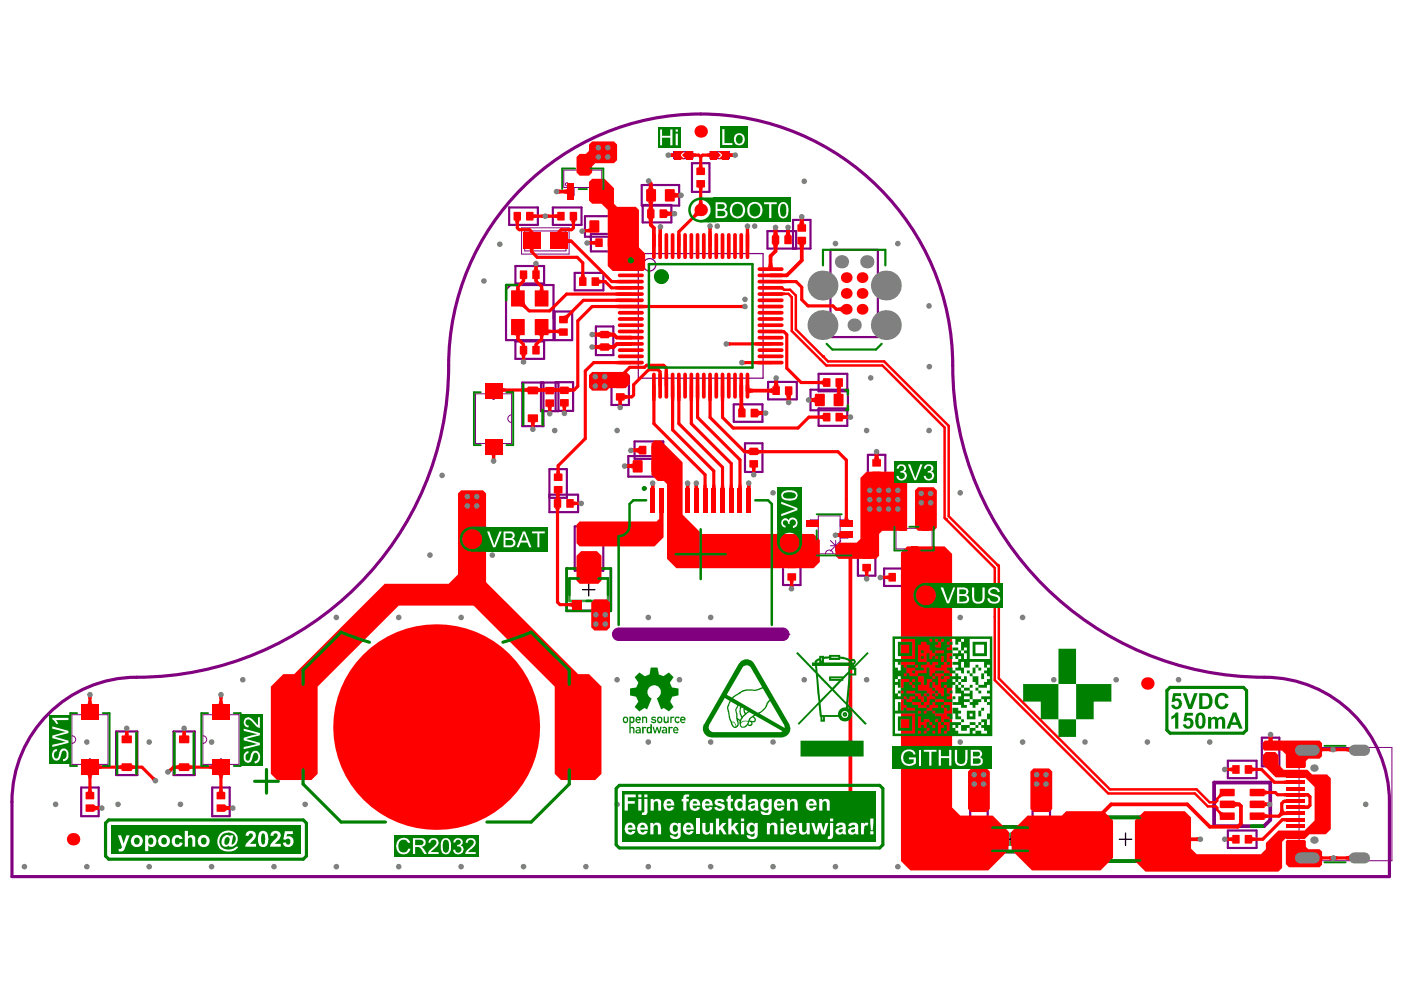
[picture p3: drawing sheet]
<svg xmlns="http://www.w3.org/2000/svg" width="297mm" height="210mm" viewBox="0 0 297 210" stroke-linecap="round" stroke-linejoin="round" font-family="sans-serif">
<path d="M123.2 124.8h2.7M124.6 123.5v2.6M212.4 177.6h2.6M213.7 176.3v2.6M236.8 177.6h2.6M238.1 176.3v2.6" fill="none" stroke="#000" stroke-width=".26"/>
<g fill="none" stroke="#800080" stroke-width=".21">
<path d="M119.3 36h8v3.7h-8zM120.1 39.7v1.6h1.4v-1.6M122.6 36v-1.6h1.4v1.6M125.1 39.7v1.6h1.4v-1.6M110.3 48.2h10.1v5.6h-10.1zM111 48.9h8.7v4.2h-8.7zM100.6 83.3h7.6v10.5h-7.6zM108.2 87.8a.8 .8 0 0 0-.8 .8 .8 .8 0 0 0 .8 .8M173.1 109.2h4.6v8h-4.6zM173.1 115h-1.6v1.4h1.6M173.1 110h-1.6v1.3h1.6M174.6 117.2a.8 .8 0 0 1 .8-.8 .8 .8 0 0 1 .8 .8"/>
<path d="M175.7 114.4l2.2 2.2M175.7 115.5h2.2M176.8 114.4v2.2M177.7 115h1.7v1.4h-1.7M177.7 110h1.7v1.3h-1.7M177.7 112.5h1.7v1.3h-1.7M177.9 114.4l-2.2 2.2M189.6 111.8h7.6v4.3h-7.6zM190.3 111.8v-1.5h1.1v1.5M192.8 116.1v1.6h1.2v-1.6M195.3 111.8v-1.5h1.2v1.5M15.2 155.7a.8 .8 0 0 1 .8 .8 .8 .8 0 0 1-.8 .8"/>
<path d="M15.2 151.2h7.6v10.5h-7.6zM42.9 155.7a.8 .8 0 0 1 .8 .8 .8 .8 0 0 1-.8 .8M42.9 151.2h7.7v10.5h-7.7zM274.8 158.2h19.7v23.9h-19.7z"/>
<circle cx="119.9" cy="39" r=".34"/>
<circle cx="104.4" cy="84.3" r=".2"/>
<circle cx="19" cy="160.7" r=".2"/>
<circle cx="46.7" cy="160.7" r=".2"/>
</g>
<g fill="none" stroke="#800080" stroke-width=".46">
<path d="M135.8 39.2h7.9v4.3h-7.9zM146.4 34.5h3.7v6.1h-3.7zM107.7 43.9h6.1v3.7h-6.1zM109 56.3h6.1v3.7h-6.1zM117 43.9h6v3.7h-6zM121.6 57.7h6.1v3.7h-6.1zM123.8 45.7h7.9v4.4h-7.9zM125 49.5h6.1v3.7h-6.1zM136 43.4h6v3.7h-6zM167.8 52.6v-6.1h3.7v6.1h-9.1v-3.7h6v3.7M175.7 52.9h10v18.4h-10zM107.1 61.2l.9-.9h9.1v11.7h-10z"/>
<path d="M109 72.2h6.1v3.7h-6.1zM117.4 65.9h3.7v6.1h-3.7zM126.1 69.1h3.7v6h-3.7zM129.4 79.6h3.7v6.1h-3.7zM173.2 79.1h6.1v3.7h-6.1zM114.5 80.9v6.1h3.6v-6.1h-7.6v9.3h4.5v-9.3M117.6 80.9h3.7v6h-3.7zM132.9 96.5h8v4.4h-8zM134.3 93.4h6v3.7h-6zM155.2 85.6h6.1v3.6h-6.1zM157.6 93.8h3.7v6.1h-3.7zM162.5 80.8h6.1v3.7h-6.1z"/>
<path d="M171.5 82.5h7.9v4.3h-7.9zM173.2 86.4h6.1v3.7h-6.1zM183.6 96.2h3.7v6.1h-3.7zM116.2 104.7h6.1v3.7h-6.1v-9.1h3.7v6h-3.7M121.6 111.4h6v9.4h-6zM165.7 117.7h3.7v6.1h-3.7zM181.5 115.7h3.7v6.1h-3.7zM187 120.3h6.1v3.7h-6.1zM24.6 154.8h4.5v9.2h-4.5zM36.7 154.8h4.5v9.2h-4.5zM267 156.1h3.7v6.1h-3.7zM17.2 166.6h3.7v6.1h-3.7z"/>
<path d="M44.9 166.6h3.7v6.1h-3.7zM205.3 169.3h3.7v6h-3.7zM218.5 169.3h3.7v6h-3.7zM259.8 161h6v3.7h-6zM259.8 175.7h6v3.7h-6z"/>
</g>
<path d="M256.9 165.6h11.8v7.9l-1.3 1.3h-10.5z" fill="none" stroke="#800080" stroke-width=".79"/>
<g fill="none" stroke="#800080" stroke-width=".26">
<path d="M142.5 32.1h4v1.5h-4zM150.2 32.1h4.1v1.4h-4.1zM135 53.7h26.4v26.3h-26.4z"/>
<circle cx="137.4" cy="56" r="1.32"/>
</g>
<circle cx="109.6" cy="63.1" r=".29" fill="none" stroke="#800080" stroke-width=".67"/>
<path d="M119.9 120.3h9.3v9h-9.3zM208.6 174.9h10.2v5.4h-10.2zM229.3 172.8h17.6v9.5h-17.6z" fill="none" stroke="#800080" stroke-width=".53"/>
<path d="M119.9 120.3h9.3v9h-9.3zM208.6 174.9h10.2v5.4h-10.2zM229.3 172.8h17.6v9.5h-17.6z" fill="none" stroke="#008000" stroke-width=".53"/>
<path d="M120.5 122.4h8.1v4.8h-8.1zM211.6 176.5h4.2v2.1h-4.2zM231.9 173.1h12.5v9h-12.5z" fill="none" stroke="#008080" stroke-width=".53"/>
<path d="M129.8 133.5l.8-.6h35a1.32 1.32 0 0 1 1.3 1.3 1.32 1.32 0 0 1-1.3 1.3h-34.7a1.32 1.32 0 0 1-1.1-2z" fill="#800080"/>
<path d="M129.6 134.2h.1M129.6 134.2a1.32 1.32 0 0 1 1.3-1.3h34.7a1.32 1.32 0 0 1 1.3 1.3M129.6 134.2a1.32 1.32 0 0 0 1.3 1.3h34.7a1.32 1.32 0 0 0 1.3-1.3M166.9 134.2h.1" fill="none" stroke="#800080" stroke-width=".21"/>
<path d="M110.5 39.7a53.3 53.3 0 0 1 58.1-11.5 53.3 53.3 0 0 1 33 49.2 66 66 0 0 0 66 65.9 26.4 26.4 0 0 1 26.4 26.4v15.8h-291.5v-15.8a26.4 26.4 0 0 1 26.4-26.4 66 66 0 0 0 66-65.9 53.1 53.1 0 0 1 15.6-37.7z" fill="none" stroke="#800080" stroke-width=".67"/>
<g fill="#f00">
<path d="M120.1 50.3l.2 .3 .5 .1v.7h-.5l-.2 .3z"/>
<path d="M111.9 52.7h1.1l-.1 .1-.1 .5h-.7v-.5z"/>
<path d="M119.3 40.1l.6-.1 .2-.3v1.6l-.2-.3-.6-.1z"/>
<path d="M178.7 109.3h.7l.1 .5 .2 .2h-1.3l.2-.2z"/>
<path d="M177.1 112.9l.5-.1 .2-.3v1.3l-.2-.2-.5-.1z"/>
<path d="M106.3 81.9l.1 .2 .5 .1v.7h-.5l-.1 .3z"/>
<path d="M103.8 96.1h1.3l-.3 .2v.5h-.7l-.1-.5z"/>
<path d="M46.1 164h1.3l-.2 .2-.1 .5h-.7l-.1-.5z"/>
<path d="M44.2 162l.5-.1 .2-.2v1.3l-.2-.3h-.5z"/>
<path d="M46.4 148.3h.7l.1 .5 .2 .2h-1.3l.2-.2z"/>
<path d="M18.4 164h1.3l-.3 .2v.5h-.7l-.1-.5z"/>
<path d="M20.9 161.7l.1 .2 .5 .1v.7h-.5l-.1 .3z"/>
<path d="M18.7 148.3h.7v.5l.3 .2h-1.3l.2-.2z"/>
<path d="M136.9 42.6h1.6l-.3 .2-.1 .6h-.8l-.1-.5z"/>
<path d="M137.3 39.2h.8l.1 .6 .3 .2h-1.6l.3-.2z"/>
<path d="M142.8 40.5l.2 .3 .6 .1v.8l-.6 .1-.2 .3z"/>
<path d="M112.1 89.3h1.3l-.2 .2-.1 .5h-.7l-.1-.5z"/>
<path d="M113.8 81.9l.7 .3v.7h-.5l-.2 .3z"/>
<path d="M111 82.2l.7-.3-.1 1.3-.1-.3h-.5z"/>
<path d="M25.1 162l.4-.1 .2-.2v1.3l-.2-.3h-.4z"/>
<path d="M27.9 161.7l.2 .2 .5 .1v.7h-.5l-.2 .3z"/>
<path d="M117.7 99.5h.7l.1 .5 .3 .2h-1.4l.3-.2z"/>
<path d="M26.5 155h.7v.5l.3 .1h-1.4l.3-.1z"/>
<path d="M117.3 104.4h1.4l-.3 .2v.5h-.7l-.1-.5z"/>
<path d="M37.2 162l.5-.1 .2-.2v1.3l-.2-.3h-.5z"/>
<path d="M40 161.7l.2 .2 .5 .1v.7h-.5l-.2 .3z"/>
<path d="M38.6 155h.7l.1 .5 .2 .1h-1.3l.2-.1z"/>
<path d="M125.3 51h.5l.1-.3v1.3l-.1-.2-.5-.1z"/>
<path d="M268.4 156.2h.8l.1 .6 .3 .2h-1.6l.3-.2z"/>
<path d="M232.1 172.8h.8v.5l.2 .1h-1.3l.2-.1z"/>
<path d="M261.2 169.5l.3 .2 .5 .1v.8l-.5 .1-.3 .2z"/>
<path d="M258.1 167.7l.7 .8-.7 .4-.4-.4z"/>
<path d="M257.7 171.9l.4-.4 .7 .4-.7 .8z"/>
<path d="M281.3 181.2l.4-.1v.9l-.4-.1z"/>
<path d="M267.5 167l.7 .4v.6l-.7 .4z"/>
<path d="M267.5 172l.7 .4v.6l-.7 .4z"/>
<path d="M281.2 158.3l.4-.1v.8h-.4z"/>
<path d="M267.5 169.5l.7 .4v.6l-.7 .4z"/>
<path d="M108.8 46.6h1.3l-.3 .7h-.7z"/>
<path d="M112.9 45.1l.1 .2 .5 .1v.7l-.5 .1-.1 .2z"/>
<path d="M166.3 49h.8l.1 .6 .3 .3h-1.5l.2-.3z"/>
<path d="M163.7 49h.8l.1 .6 .2 .3h-1.5l.3-.3z"/>
<path d="M163.3 51.6h1.5l-.2 .3-.1 .6h-.8l-.1-.6z"/>
<path d="M166.8 122.9h1.4l-.3 .1-.1 .5h-.7v-.5z"/>
<path d="M160.4 86.6l.2 .3 .6 .1v.8l-.6 .1-.2 .3z"/>
<path d="M156.4 85.7h.8l.1 .5 .3 .3h-1.4z"/>
<path d="M187.3 121.8h.5l.2-.3v1.3l-.2-.2-.5-.1z"/>
<path d="M133.1 98.2l.6-.1 .2-.3v1.6l-.2-.3-.6-.1z"/>
<path d="M124 48.5l.5-.1 .2-.3 .1 1.1-.7-.1z"/>
<path d="M182.7 120.9h1.3l-.2 .2-.1 .5h-.7l-.1-.5z"/>
<path d="M118.7 86h1.4l-.3 .2-.1 .5h-.6l-.1-.5z"/>
<path d="M117.8 82.2l.7-.3v1.3l-.2-.3h-.5z"/>
<path d="M120.3 81.9l.7 .3v.7h-.5l-.2 .3z"/>
<path d="M149.9 48.8h.7v.8h-.8z"/>
<path d="M157.8 48.8h.7v.8h-.7z"/>
<path d="M165.5 59.2l.8 .1v.6l-.8 .1z"/>
<path d="M165.5 61.8l.7 .1 .1 .5-.7 .2z"/>
<path d="M159.8 72.4h.7v.7h-.7z"/>
<path d="M159.8 76.4l.7-.1v.8h-.7z"/>
<path d="M152.5 84.1h.7v.7h-.7z"/>
<path d="M149.8 84.1h.8v.7h-.7z"/>
<path d="M147.2 84.1h.8l-.1 .7h-.7z"/>
<path d="M145.9 84.1h.7v.7h-.7z"/>
<path d="M143.2 84.1h.8v.7h-.7z"/>
<path d="M141.9 84.1h.8l-.1 .7h-.6z"/>
<path d="M138 84.1h.7v.7h-.7z"/>
<path d="M130.2 63.2h.8v.7h-.8z"/>
<path d="M130.2 61.9l.8-.1v.8h-.8z"/>
<path d="M130.2 60.6l.8-.1v.8l-.8-.1z"/>
<path d="M130.2 59.3l.8-.1v.8l-.8-.1z"/>
<path d="M130.2 76.4l.8-.1v.8h-.8z"/>
<path d="M139.4 48.8l.6 .1v.7l-.7-.1z"/>
<path d="M140.6 78.4l.7-.1v.7l-.7 .1z"/>
<path d="M158.5 81.9l.2 .3 .6 .1v.8l-.6 .1-.2 .2z"/>
<path d="M162.6 55.8h.8l.1 .6 .3 .2h-1.6l.3-.2z"/>
<path d="M130.2 64.5h.8v.7h-.8z"/>
<path d="M135.9 64.5h.8v.7h-.8z"/>
<path d="M132.1 83.3l.7 .3v.7l-.7 .3z"/>
<path d="M130.5 84.8h1.4l-.3 .1v.5h-.7l-.1-.5z"/>
<path d="M130.9 79.9h.7v.5l.3 .2h-1.4l.3-.2z"/>
<path d="M166.1 83.5h1.5l-.3 .3-.1 .6h-.7l-.1-.6z"/>
<path d="M162.6 82.3l.6-.1 .2-.3v1.5l-.2-.2-.6-.1z"/>
<path d="M163.8 80.9h.8l.1 .6 .2 .3h-1.4l.2-.3z"/>
<path d="M141.1 44.4l.2 .3 .6 .1v.8l-.6 .1-.2 .3z"/>
<path d="M137 46.1h1.4l-.2 .3-.1 .5h-.8l-.1-.5z"/>
<path d="M137.3 43.5h.8l.1 .5 .2 .4h-1.4l.2-.4z"/>
<path d="M110.1 75h1.3l-.3 .7h-.7z"/>
<path d="M121.4 105.9l.1 .2 .5 .1v.7h-.5l-.1 .3z"/>
<path d="M117.3 107.4h1.3l-.3 .7h-.7z"/>
<path d="M117.7 104.9h.7l.3 .8-1.4-.1 .3-.2z"/>
<path d="M264.9 162.1l.2 .3 .5 .1v.6l-.5 .1-.2 .3z"/>
<path d="M260 162.5l.5-.1 .2-.3v1.4l-.2-.3-.5-.1z"/>
<path d="M109.2 60.8h.7l.1 .5 .2 .1h-1.3l.3-.1z"/>
<path d="M110.1 64.9l.9-1 .1 .5 .4 .5-.5 .4z"/>
<path d="M113.9 70.9h1.4l-.3 .2-.1 .5h-.6l-.1-.5z"/>
<path d="M116 69.5l.2 .2 .5 .1v.7l-.5 .1-.2 .2z"/>
<path d="M108.9 70.9h1.3l-.2 .2-.1 .5h-.7v-.5z"/>
<path d="M114.3 60.8h.6l.1 .5 .3 .1h-1.4l.3-.1z"/>
<path d="M158.8 98.9h1.3l-.2 .2-.1 .5h-.7l-.1-.5z"/>
<path d="M157.9 95.2h.4l.2-.3 .1 1.3-.7-.3z"/>
<path d="M160.4 94.9l.2 .3h.5v.7l-.8 .3z"/>
<path d="M18.7 166.9h.7v.5l.3 .2h-1.3l.2-.2z"/>
<path d="M19.9 170.3l.3 .2 .5 .1v.8l-.5 .1-.3 .2z"/>
<path d="M271.6 165.2l.7-.1v.8h-.7z"/>
<path d="M271.6 173.1l.7-.1v.8h-.7z"/>
<path d="M271.6 171.8l.7-.1v.8h-.7z"/>
<path d="M271.6 169.2l.7-.1v.8h-.7z"/>
<path d="M276.1 170.4l.6 .1v.6l-.6 .1z"/>
<path d="M271.6 167.8h.7v.8l-.7-.1z"/>
<path d="M276.1 167.8h.6v.7l-.6 .1z"/>
<path d="M147.6 39.7h1.3l-.2 .1-.1 .5h-.7l-.1-.5z"/>
<path d="M147.9 34.8h.7l.1 .5 .2 .2h-1.3l.2-.2z"/>
<path d="M150.7 102.6h.6l.2 .6h-.9z"/>
<path d="M156.2 102.6h.7l.1 .6h-.9z"/>
<path d="M154.4 102.6h.6l.2 .6h-.9z"/>
<path d="M152.5 102.6h.7l.1 .6h-.9z"/>
<path d="M148.8 102.6h.7l.1 .6h-.9z"/>
<path d="M147 102.6h.7l.1 .6h-.9z"/>
<path d="M137.7 102.6h.7l.1 .6h-.9z"/>
<path d="M145.1 102.6h.7l.1 .6h-.9z"/>
<path d="M158.1 102.6h.6l.2 .6h-.9z"/>
<path d="M178.3 87.6l.2 .2 .5 .1v.7l-.5 .1-.2 .2z"/>
<path d="M173.4 87.9l.5-.1 .2-.2v1.3l-.2-.2-.5-.1z"/>
<path d="M264.9 176.9l.2 .3h.5v.7l-.5 .1-.2 .2z"/>
<path d="M260 177.2h.5l.2-.3v1.3l-.2-.2-.5-.1z"/>
<path d="M123 58h.6l.4 .7h-1.4z"/>
<path d="M169.2 46.7h.8l.1 .5 .3 .3h-1.6l.3-.3z"/>
<path d="M126.7 58.9l.2 .3 .5 .1v.6l-.5 .1-.2 .3z"/>
<path d="M168.8 51.7h1.6l-.3 .2-.1 .6h-.8l-.1-.6z"/>
<path d="M134.4 94.9l.5-.1 .3-.3v1.6l-.3-.3-.5-.1z"/>
<path d="M110.4 59.1h.8l-.1 .4h-.7z"/>
<path d="M113 59.1h.8l-.1 .4h-.6z"/>
<path d="M113.1 56.5h.6l.4 .7h-1.4z"/>
<path d="M128.8 70.1l.3 .2 .5 .1v.8l-.5 .1-.3 .2z"/>
<path d="M126.2 70.4l.5-.1 .4-.2v1.4l-.4-.2-.5-.1z"/>
<path d="M126.2 73h.5l.4-.3v1.5l-.4-.3-.5-.1z"/>
<path d="M128.8 72.7l.3 .3h.5v.8l-.5 .1-.3 .3z"/>
<path d="M120.6 46.6h1.4l-.3 .7h-.7z"/>
<path d="M117.2 45.4l.5-.1 .2-.2v1.3l-.2-.2-.5-.1z"/>
<path d="M114.7 82.2l.7-.3v1.3l-.2-.3h-.5z"/>
<path d="M117.2 81.9l.7 .3v.7h-.5l-.2 .3z"/>
<path d="M115.6 86.1h1.4l-.3 .1-.1 .6h-.6l-.1-.6z"/>
<path d="M46.4 166.9h.7l.1 .5 .2 .2h-1.3l.2-.2z"/>
<path d="M47.6 170.3l.3 .2 .6 .1v.8l-.6 .1-.3 .2z"/>
<path d="M185.1 96.4h.8l.1 .5 .3 .3h-1.6l.3-.3z"/>
<path d="M176.8 81.8l1.3 .1-.2 .2-.1 .4h-.7z"/>
<path d="M173.4 80.6l.5-.1 .2-.2v1.3l-.2-.2-.5-.1z"/>
<path d="M120.3 127.6l.5-.1 .2-.2v1.3l-.2-.2-.5-.1z"/>
<path d="M171.6 84.2l.6-.1 .2-.3v1.6l-.2-.3-.6-.1z"/>
<path d="M177.1 82.7h.7l.1 .5 .2 .1h-1.3l.3-.1z"/>
<path d="M119.2 66.8l.5-.1 .4-.3 .5 .4-.4 .5-.1 .5z"/>
<path d="M117.6 69.8l.7-.3v1.3l-.2-.2-.5-.1z"/>
<path d="M177.3 65.1l.5-.1 .3-.2v1.3l-.3-.2-.5-.1z"/>
<path d="M141.8 32.5l.5-.1 .2-.2v1.3l-.2-.3h-.5z"/>
<path d="M154.3 32.2l.1 .2 .6 .1v.7h-.6l-.1 .3z"/>
<path d="M146.6 32.2l.2 .2 .5 .1v.7h-.5l-.2 .3z"/>
<path d="M149.5 32.5l.5-.1 .2-.2v1.3l-.2-.3h-.5z"/>
<path d="M147 44.8l.9 .9h-.4l-.4 .3-.5-.4 .3-.5z"/>
<path d="M147.9 42.5h.7l.1 .5 .2 .3h-1.3l.2-.3z"/>
<path d="M279 180.9l.8 .3v.7l-.8 .3z"/>
<path d="M284.8 181.2l.8-.3v1.3l-.8-.3z"/>
<path d="M278.9 158l.4 .2 .5 .1 .1 .7h-.5l-.3 .3z"/>
<path d="M284.8 158.3l.5-.1 .4-.2-.2 1.3-.3-.3h-.5z"/>
<path d="M143.3 40.9h.4v.8h-.4z"/>
<path d="M118.2 40.1h.4v.8l-.4 .1z"/>
<path d="M179.1 87.9l.4-.1v.9l-.4-.1z"/>
<path d="M156.8 64.5l.4-.1v.9l-.4-.1z"/>
<path d="M116 86.7h.6l.1 .4h-.8z"/>
<path d="M20.7 170.6h.4v.8h-.4z"/>
<path d="M179.5 174.1h.8v.4h-.8z"/>
<path d="M48.5 170.6h.3v.8h-.3z"/>
<path d="M125.7 73h.4v.8h-.4z"/>
<path d="M163.8 80.4h.8v.4h-.8z"/>
<path d="M163.7 48.5h.8v.4h-.8z"/>
<path d="M141.8 32.4l.4 .1v.7h-.4z"/>
<path d="M171.5 84.2h.4v.8l-.4 .1z"/>
<path d="M125.7 70.4h.4v.8h-.4z"/>
<path d="M112.4 90h.7l.1 .4h-.9z"/>
<path d="M169.2 46.3h.8v.4h-.8z"/>
<path d="M166.3 48.5h.8v.4h-.8z"/>
<path d="M166.5 84.4h.7l.1 .3h-.9z"/>
<path d="M161.2 87h.3v.8h-.3z"/>
<path d="M185 96h.9v.4h-.8z"/>
<path d="M154.7 32.5l.4-.1v.8h-.4z"/>
<path d="M159.1 99.6h.7l.1 .4h-.9z"/>
<path d="M141.9 44.8h.4v.8h-.4z"/>
<path d="M145.1 102.7h.8l-.1 .4h-.7z"/>
<path d="M158 102.7h.8l-.1 .4h-.6z"/>
<path d="M146.9 102.7h.8v.4h-.7z"/>
<path d="M282.5 158.2l.4 .1v.7h-.4z"/>
<path d="M268.4 155.9h.8v.3h-.8z"/>
<path d="M282.5 181.1l.4 .1v.7l-.4 .1z"/>
<path d="M267.8 169.9l.4-.1v.8l-.4-.1z"/>
<path d="M186.7 121.8h.4v.7l-.4 .1z"/>
<path d="M183 121.6h.7l.1 .4h-.9z"/>
<path d="M177.2 112.8l.4 .1v.6l-.4 .1z"/>
<path d="M259.5 162.4l.5 .1v.6l-.5 .1z"/>
<path d="M259.5 177.2h.5v.7l-.5 .1z"/>
<path d="M167.1 123.7l.7 .1 .1 .4-.8-.1z"/>
<path d="M139.3 48.4h.8l-.1 .5-.6-.1z"/>
<path d="M124.6 51h.4l.1 .7-.4 .1z"/>
<path d="M123.5 48.4l.4 .1 .2 .6-.4 .1z"/>
<path d="M115.8 45.3l.4 .1v.7l-.4 .1z"/>
<path d="M114.5 45.4l.5-.1v.9l-.5-.1z"/>
<path d="M113 56.2h.8l-.1 .4h-.6z"/>
<path d="M110.4 75.7h.7l.1 .5h-.9z"/>
<path d="M133.9 94.9h.3l.1 .8h-.4z"/>
<path d="M130.9 85.4h.7v.4h-.8z"/>
<path d="M137.7 102.7h.8l-.1 .4h-.7z"/>
<path d="M119.1 86.6h.6l.1 .4h-.8z"/>
<path d="M132.6 98.2h.3v.8h-.3z"/>
<path d="M122.1 106.2l.4-.1v.8h-.4z"/>
<path d="M104.1 96.7h.7v.4h-.8z"/>
<path d="M46.3 147.4h.9l-.1 .4h-.7z"/>
<path d="M18.6 147.4h.8v.4h-.7z"/>
<path d="M38.5 154.5h.9l-.1 .5h-.7z"/>
<path d="M26.4 154.5h.8v.5h-.7z"/>
<path d="M32.1 164.8l.4-.4 .4 .2-.6 .6z"/>
<path d="M35.6 162.8l.4-.3 .4 .6-.3 .3z"/>
<path d="M253.2 177.2h.3v.8h-.3z"/>
<path d="M154.1 72.4h.4v.7l-.4 .1z"/>
<path d="M157.4 76.3l.4 .1v.7h-.4z"/>
<path d="M149.8 48.3h.8v.4h-.7z"/>
<path d="M272 178l.3-.3h3.7l.3 .3v1.2l.5 .5h2.4l.5 .5v2.8l-.5 .5h-6.5l-.7-.6z"/>
<path d="M267.6 156.7h11.6l.5 .5v2.8l-.5 .5h-2.4l-.5 .6v1.1l-.3 .3h-3.7l-.3-.3v-2.6l-.8-.8h-3.7l-.3-.3v-1.4z"/>
<path d="M240.1 173.6l2-2h8.6l1.3 1.4v6.6l1.2 1.1h13.6l1-1v-1.3l2.7-2.7h5.5l2.1-2.1v-7.1l-2-2h-6.2l-2.7-2.7v-2l.6-.7h2l.7 .7v2l1.1 1.1h5l1 1h3.2l.7 .8v10.8l-1 1h-3.4l-.9 .9h-4.2l-.7 .7v5.5l-.8 .8h-28.2l-2.2-2.2z"/>
<path d="M214 175.9l3.4-3.3h7.3l.9-1h7.9l2 2v7.9l-2.7 2.7h-14.5l-4.3-4.3z"/>
<path d="M190.6 116.9l1.3-1.3h7.9l1.6 1.6v53.7l1.7 1.7h6.9l3.4 3.3v4l-4.3 4.3h-16.5l-2-2z"/>
<path d="M96.9 104.4l.7-.6h4.6l.6 .6v21.8l-1.9 1.9h-16.5l-17.2 17.2v18.4l-1.3 1.4h-7.3l-1.3-1.4v-18.4l2.6-2.7h2.4l19.1-19.1h13.5l2-2z"/>
<path d="M124.6 38.5l.7-.7h2.6l2 2v3.3l.7 .7h3.9l.7 .6v7.9l1.3 1.4v3.2l-.4 .4h-6.5l-1-1v-11.9l-1.3-1.3h-2l-.7-.7z"/>
<path d="M124.6 79.4l.7-.7h7.2l.7 .7v1.9l-.8 .8h-3.5l-.5 .6h-3.1l-.7-.7z"/>
<path d="M182 101.1l1.4-1.3h7.2l1.3 1.3v11.2h-5.2l-.7 .7v4.6l-.7 .7h-7.9l-.6-.7v-2l.7-.8h3.7l.8-.8z"/>
<path d="M137.8 93.9l.7-.7h1.3l4.6 4.6v11.1l4.1 4.1h23.6l1.4 1.3v4.6l-1.4 1.3h-29l-2-1.9v-15.9l-.6-.6h-1.4l-1.3-1.3z"/>
<path d="M122 111l.6-.7h16.3l.6-.5v-2.5l.2-.3h.7v6.7l-1.9 1.9h-15.9l-.6-.6z"/>
<path d="M122 117.6l1-1h3.3l1 1v5.3l-.7 .6h-4l-.6-.6z"/>
<path d="M193.6 103.8l.6-.7h3.3l.7 .7v7.9l-.7 .6h-3.3l-.6-.6z"/>
<path d="M122 33.2l.6-.6h1.4l.6-.7v-1.3l.7-.7h4.6l.7 .7v3.3l-.7 .6h-4l-.6 .7v1.3l-.7 .7h-2l-.6-.7z"/>
<path d="M100.2 121.5h1l21.1 21.1h2.3l2.7 2.7v18.4l-1.4 1.4h-7.2l-1.3-1.4v-18.4l-17.4-17.3v-4.5l.2-.1z"/>
<path d="M125.1 127.5l.7-.7h2.6l.6 .7v5.3l-.6 .6h-2.6l-.7-.6z"/>
<path d="M204.8 163.3l.7-.7h3.3l.6 .7v7.9l-.6 .6h-3.3l-.7-.6z"/>
<path d="M218 163.3l.7-.7h3.3l.6 .7v7.9l-.6 .6h-3.3l-.7-.6z"/>
<path d="M143.8 32h1l-.9 .8 .9 .9h-1z"/>
<path d="M152 32h.9v1.7h-.9l.9-.9z"/>
<path d="M144.3 32.8l.8-.8v1.7z"/>
<path d="M151.6 32l.9 .8-.9 .9z"/>
<path d="M157.7 48.3h.9l-.1 .4h-.7z"/>
<path d="M270.8 171.3l.7-.2 .2 .5 .5 .2-.2 .7-.6 .1-.6 .3-.4-.4 .3-.6z"/>
</g>
<path d="M137.2 38.3l.5 .6v6.3M120.8 40.5h-3M141.7 41.3h2.4" fill="none" stroke="#f00" stroke-width=".79"/>
<path d="M177.5 80.9l-.1 3.7" fill="none" stroke="#f00" stroke-width=".67"/>
<circle cx="179.9" cy="88.3" r=".34" fill="#f00"/>
<path d="M157.6 64.9h-32.3l-3.1 3v13.8l-.8 .8h-16.8l-.2 .2M166.5 77.9l3 3h5.4M116.3 85.3v2.2M118.1 98.5v2.5M131.2 81.3v-1.5l2-2.1h3.2l.4-.4h3.6l.6 .5v3.8M174.9 88.3h-3.8l-2.3 2.3M177.5 88.3h2.4" fill="none" stroke="#f00" stroke-width=".67"/>
<path d="M137.7 45.2v2.4l.6 .6v3.9M164.1 50.8v2.3l-1.1 1.1v2.7M169.6 50.9v4.2l-3.1 3.2M133.4 72.8h-2.9l-.7 .6h-1.9M133.5 72.8h-.1M158.1 81.6l.1 1.1h6M179.1 116.7l.8 .8v57.4M19 171h2.5M46.7 171h2.6" fill="none" stroke="#f00" stroke-width=".79"/>
<circle cx="127.9" cy="73.4" r=".4" fill="#f00"/>
<path d="M164.1 48.1v2.7M166.7 48.1v2.7M169.6 45.9v2.3M125.3 73.4h2.6M125.3 70.8h2.6M164.2 80v2.7M166.9 82.7v2.5M171.1 84.6h2.4" fill="none" stroke="#f00" stroke-width=".79"/>
<path d="M141.4 32.8h1.8M133.5 76.7h-7.9l-1.8 1.8v14.3l-5.7 5.7M112.7 88.5v2.3M118.1 103.8l-.1 2.7v20.9l.5 .5h3.5" fill="none" stroke="#f00" stroke-width=".67"/>
<path d="M211.3 119.8v23.8l23.5 23.4h18.4M210.5 120.2v23.7l24 24h18.3" fill="none" stroke="#f00" stroke-width=".53"/>
<circle cx="166.7" cy="50.8" r=".4" fill="#f00"/>
<path d="M140.3 45.2h2.4M127.9 70.8h1.9l.7 .6 3 .1M132.1 98.6h2.7M133.5 95.3h2.4M159.6 87.4h2.4M185.5 95.6v2.4M268.8 155.4v2.4M232.5 172.8l2.6-2.6h16.1l4.7 4.7h6M250.7 177.6h3.3" fill="none" stroke="#f00" stroke-width=".79"/>
<g fill="none" stroke="#f00" stroke-width=".67">
<path d="M146.3 32.8h1.5l.4 .4M148.2 33.2v3.1M148.2 38.9v5.5l-4.6 4.6v3.1M150.4 32.8h-1.8l-.4 .4M153.6 32.8h1.9M112.1 45.7h6.6M113.4 55.8v3.7l1.2 1.1v2.5M125.7 47.9v.2l-.7 .7-1.8 .1M126.7 51.3l-2.5 .1M139.7 48v4.1M109.6 69.2v2.5l1.2 1.2v3.7M104.4 94.5v3.1"/>
<path d="M119.4 85.2v2.3M133.5 95.3h.1M134.8 98.6l.1 .1M136 95.2l-.1 .1M139.7 81.6l-.1-3-.4-.4h-2l-3.1 3.2v2.2l-.4 .4h-2.5v2.2M159.5 98.1v2.4M120.6 106.5h2.4M138.1 102.2v3.7M138.1 105.9h.1M145.5 102.2v3.7M147.3 102.2v3.7M158.4 102.2v3.7"/>
<path d="M158.4 105.9h.1M179 113.2h-2.2M167.5 124.5l-.1 .1M167.5 122.1v2.4M183.4 120.1v2.4M188.8 122.1l-2.5 .1M19 147v3.6M26.8 154.1v2.3M39 154.1v2.3M46.7 147v3.6M276.6 158.6h10.9l.1 .2M19 162.4l11-.1 2.9 2.9"/>
<path d="M46.7 162.4l-10-.1-1.2 1M259.1 162.8h2.4M259.1 177.6h2.4M266 170.2h2.6M276.6 181.5h11"/>
</g>
<path d="M163 60.9h2.5l.4 .4h1.3l1.2 1.2v7.2M163 62.2h3.8l.7 .7v7.1" fill="none" stroke="#f00" stroke-width=".53"/>
<circle cx="200.1" cy="109.8" r=".26" fill="#f00"/>
<path d="M186.7 77.3l13.1 13.2v19.1l.3 .2M187.1 76.5l13.6 13.6v19.1l10.4 10.4M253.2 167l2.7 2.8h1.3l.3-.3v-.5l1.3-1.3h.8" fill="none" stroke="#f00" stroke-width=".53"/>
<circle cx="211.1" cy="119.6" r=".26" fill="#f00"/>
<path d="M174.1 75.4l1.1 1.1h11.9M211.1 119.6l.2 .2" fill="none" stroke="#f00" stroke-width=".53"/>
<circle cx="174.1" cy="75.4" r=".26" fill="#f00"/>
<path d="M167.5 70l7.3 7.3h11.9M168.4 69.7l5.7 5.7M200.1 109.8l10.4 10.4M252.8 167.9l2.7 2.7h1.7l.3 .3v.5l1.3 1.3h.8" fill="none" stroke="#f00" stroke-width=".53"/>
<path d="M232.5 172.8v4.1l-.7 .7M262.5 174.3l-.6 .6" fill="none" stroke="#f00" stroke-width=".79"/>
<path d="M153.7 72.8h9.3M157 76.7h6M169.6 60.8v2.6l1.3 1.3" fill="none" stroke="#f00" stroke-width=".67"/>
<circle cx="163" cy="76.7" r=".34" fill="#f00"/>
<g fill="none" stroke="#f00" stroke-width=".67">
<path d="M109.4 45.7v2.5l.4 .4h2.2l.5 .5v4.2l1.2 1.1h8.4l1.2 1.2v4M110.8 58.1v1.4l-1.2 1.1v2.8l2.3 2.4h4.4l3.6-3.6h13.6M112.5 51h.1M118.3 51h2.6l8.5 8.6h4.1M121.3 45.7v2.5l-.4 .4h-2.2l-.4 .5v1.9M125.9 59.6h2.2l1.3 1.3h4.1M150.2 47.9v4.2M158.1 47.9v4.2M163 59.6h5.4l1.2 1.2M119.3 70.1h-3.8l-.9-.9v2.5l-1.2 1.2v1.3M133.5 63.5h-10.1l-4.1 4M163 70.1l2.8 .1 .7 .6v7.1"/>
<path d="M170.9 64.7h5.3l.7 .7h2.1M138.3 81.6v8l10.9 10.9v5.4M142.3 81.6v9.4l8.7 8.7v6.2M143.6 81.6v8l9.3 9.3v7M146.3 81.6v8l8.4 8.5v7.8M147.6 81.6v6.7l9 9v8.6M150.2 81.6v6.7l7.3 7.3h19.8l1.8 1.8v13.2M152.9 81.6v6.7l2.2 2.3h13.7M156.8 81.6h.1M156.8 87.3l.2 .1M179.1 110.6l-.1 .1M19 162.4v6"/>
<path d="M46.7 162.4v6M264.1 162.8h2.8l2.7 2.7h4.6M266 167.7h3.8l.5 .5h6.4l.4 .4v1.8l-.4 .4h-2.5M271.2 172.1l-.6 .6h-4.6M271.2 172.1h3M274.2 173.4h-2.9l-4.1 4.2h-3.1M274.2 169.5l-2.6 .1-.4 .4v2.1"/>
</g>
<path d="M179 58.7h.1" fill="none" stroke="#f00" stroke-width=".53"/>
<path d="M163 58.3h3.5M156.8 81.6v5.7M259.6 170.2h2.5l.4 .4v3.7" fill="none" stroke="#f00" stroke-width=".79"/>
<g fill="#808080">
<circle cx="196.6" cy="77.6" r=".59"/>
<circle cx="184.2" cy="80" r=".59"/>
<circle cx="93.5" cy="100.6" r=".59"/>
<circle cx="102.4" cy="59.5" r=".59"/>
<circle cx="105.7" cy="51.7" r=".59"/>
<circle cx="144.1" cy="41.3" r=".59"/>
<circle cx="137.2" cy="38.3" r=".59"/>
<circle cx="288.9" cy="170.2" r=".59"/>
<circle cx="255.9" cy="157" r=".59"/>
<circle cx="249.3" cy="143.8" r=".59"/>
<circle cx="242.7" cy="157" r=".59"/>
<circle cx="236.1" cy="143.8" r=".59"/>
<circle cx="229.5" cy="157" r=".59"/>
<circle cx="216.3" cy="130.6" r=".59"/>
<circle cx="222.9" cy="143.8" r=".59"/>
<circle cx="216.3" cy="157" r=".59"/>
<circle cx="203.1" cy="104.3" r=".59"/>
<circle cx="203.1" cy="130.6" r=".59"/>
<circle cx="203.1" cy="157" r=".59"/>
<circle cx="190" cy="51.5" r=".59"/>
<circle cx="196.5" cy="64.7" r=".59"/>
<circle cx="196.5" cy="91.1" r=".59"/>
<circle cx="190" cy="183.4" r=".59"/>
<circle cx="176.8" cy="51.5" r=".59"/>
<circle cx="183.4" cy="91.1" r=".59"/>
<circle cx="183.4" cy="143.8" r=".59"/>
<circle cx="183.4" cy="170.2" r=".59"/>
<circle cx="176.8" cy="183.4" r=".59"/>
<circle cx="170.2" cy="38.4" r=".59"/>
<circle cx="163.6" cy="104.3" r=".59"/>
<circle cx="170.2" cy="143.8" r=".59"/>
<circle cx="163.6" cy="157" r=".59"/>
<circle cx="170.2" cy="170.2" r=".59"/>
<circle cx="163.6" cy="183.4" r=".59"/>
<circle cx="150.4" cy="130.6" r=".59"/>
<circle cx="150.4" cy="157" r=".59"/>
<circle cx="157" cy="170.2" r=".59"/>
<circle cx="150.4" cy="183.4" r=".59"/>
<circle cx="137.2" cy="130.6" r=".59"/>
<circle cx="143.8" cy="143.8" r=".59"/>
<circle cx="137.2" cy="157" r=".59"/>
<circle cx="143.8" cy="170.2" r=".59"/>
<circle cx="137.2" cy="183.4" r=".59"/>
<circle cx="130.6" cy="91.1" r=".59"/>
<circle cx="130.6" cy="143.8" r=".59"/>
<circle cx="130.6" cy="170.2" r=".59"/>
<circle cx="124" cy="183.4" r=".59"/>
<circle cx="117.4" cy="91.1" r=".59"/>
<circle cx="110.8" cy="183.4" r=".59"/>
<circle cx="104.2" cy="117.5" r=".59"/>
<circle cx="97.6" cy="130.6" r=".59"/>
<circle cx="97.6" cy="183.4" r=".59"/>
<circle cx="91" cy="117.5" r=".59"/>
<circle cx="84.4" cy="130.6" r=".59"/>
<circle cx="84.4" cy="183.4" r=".59"/>
<circle cx="71.2" cy="130.6" r=".59"/>
<circle cx="71.2" cy="183.4" r=".59"/>
<circle cx="64.6" cy="170.2" r=".59"/>
<circle cx="58" cy="183.4" r=".59"/>
<circle cx="51.4" cy="143.8" r=".59"/>
<circle cx="44.8" cy="157" r=".59"/>
<circle cx="44.8" cy="183.4" r=".59"/>
<circle cx="31.6" cy="157" r=".59"/>
<circle cx="38.2" cy="170.2" r=".59"/>
<circle cx="31.6" cy="183.4" r=".59"/>
<circle cx="18.4" cy="157" r=".59"/>
<circle cx="25" cy="170.2" r=".59"/>
<circle cx="18.4" cy="183.4" r=".59"/>
<circle cx="11.8" cy="170.2" r=".59"/>
<circle cx="5.2" cy="183.4" r=".59"/>
<circle cx="117.8" cy="40.5" r=".59"/>
<circle cx="179.9" cy="88.3" r=".59"/>
<circle cx="182.4" cy="62.1" r=".59"/>
<circle cx="157.6" cy="64.9" r=".59"/>
<circle cx="116.3" cy="87.5" r=".59"/>
<circle cx="125.9" cy="79.7" r=".59"/>
<circle cx="127.9" cy="79.7" r=".59"/>
<circle cx="125.9" cy="81.7" r=".59"/>
<circle cx="127.9" cy="81.7" r=".59"/>
<circle cx="21.5" cy="171" r=".59"/>
<circle cx="184" cy="105.7" r=".59"/>
<circle cx="186" cy="107.7" r=".59"/>
<circle cx="184" cy="107.7" r=".59"/>
<circle cx="186" cy="105.7" r=".59"/>
<circle cx="189.9" cy="107.7" r=".59"/>
<circle cx="188" cy="107.7" r=".59"/>
<circle cx="188" cy="105.7" r=".59"/>
<circle cx="188" cy="103.8" r=".59"/>
<circle cx="189.9" cy="103.8" r=".59"/>
<circle cx="189.9" cy="105.7" r=".59"/>
<circle cx="186" cy="103.8" r=".59"/>
<circle cx="184" cy="103.8" r=".59"/>
<circle cx="179.9" cy="174.9" r=".59"/>
<circle cx="49.3" cy="171" r=".59"/>
<circle cx="125.3" cy="73.4" r=".59"/>
<circle cx="164.2" cy="80" r=".59"/>
<circle cx="164.1" cy="48.1" r=".59"/>
<circle cx="171.1" cy="84.6" r=".59"/>
<circle cx="141.4" cy="32.8" r=".59"/>
<circle cx="219.3" cy="165.9" r=".59"/>
<circle cx="219.3" cy="163.9" r=".59"/>
<circle cx="221.3" cy="163.9" r=".59"/>
<circle cx="221.3" cy="165.9" r=".59"/>
<circle cx="206.1" cy="165.9" r=".59"/>
<circle cx="206.1" cy="163.9" r=".59"/>
<circle cx="208.1" cy="163.9" r=".59"/>
<circle cx="208.1" cy="165.9" r=".59"/>
<circle cx="125.3" cy="70.8" r=".59"/>
<circle cx="112.7" cy="90.8" r=".59"/>
<circle cx="169.6" cy="45.9" r=".59"/>
<circle cx="182.4" cy="58.7" r=".59"/>
<circle cx="166.7" cy="48.1" r=".59"/>
<circle cx="166.9" cy="85.2" r=".59"/>
<circle cx="162" cy="87.4" r=".59"/>
<circle cx="185.5" cy="95.6" r=".59"/>
<circle cx="196.9" cy="106.4" r=".59"/>
<circle cx="196.9" cy="104.4" r=".59"/>
<circle cx="194.9" cy="104.4" r=".59"/>
<circle cx="194.9" cy="106.4" r=".59"/>
<circle cx="159.7" cy="47.9" r=".59"/>
<circle cx="155.5" cy="32.8" r=".59"/>
<circle cx="157.6" cy="63.3" r=".59"/>
<circle cx="159.5" cy="100.5" r=".59"/>
<circle cx="151.7" cy="47.9" r=".59"/>
<circle cx="142.7" cy="45.2" r=".59"/>
<circle cx="145.5" cy="102.2" r=".59"/>
<circle cx="158.4" cy="102.2" r=".59"/>
<circle cx="147.3" cy="102.2" r=".59"/>
<circle cx="282" cy="158.6" r=".59"/>
<circle cx="268.8" cy="155.4" r=".59"/>
<circle cx="282.1" cy="181.5" r=".59"/>
<circle cx="268.6" cy="170.2" r=".59"/>
<circle cx="186.3" cy="122.2" r=".59"/>
<circle cx="183.4" cy="122.5" r=".59"/>
<circle cx="176.8" cy="113.2" r=".59"/>
<circle cx="259.1" cy="162.8" r=".59"/>
<circle cx="259.1" cy="177.6" r=".59"/>
<circle cx="167.4" cy="124.6" r=".59"/>
<circle cx="139.7" cy="48" r=".59"/>
<circle cx="124.2" cy="51.4" r=".59"/>
<circle cx="123.2" cy="48.9" r=".59"/>
<circle cx="115.4" cy="45.7" r=".59"/>
<circle cx="113.4" cy="55.8" r=".59"/>
<circle cx="110.8" cy="76.6" r=".59"/>
<circle cx="133.5" cy="95.3" r=".59"/>
<circle cx="131.2" cy="86.2" r=".59"/>
<circle cx="119.4" cy="87.5" r=".59"/>
<circle cx="138.1" cy="102.2" r=".59"/>
<circle cx="132.1" cy="98.6" r=".59"/>
<circle cx="123" cy="106.5" r=".59"/>
<circle cx="128" cy="130.1" r=".59"/>
<circle cx="128" cy="132.1" r=".59"/>
<circle cx="126.1" cy="130.1" r=".59"/>
<circle cx="126.1" cy="132.1" r=".59"/>
<circle cx="104.4" cy="97.6" r=".59"/>
<circle cx="105.5" cy="140.7" r=".59"/>
<circle cx="92.3" cy="140.7" r=".59"/>
<circle cx="98.9" cy="147.3" r=".59"/>
<circle cx="79.1" cy="140.7" r=".59"/>
<circle cx="46.7" cy="147" r=".59"/>
<circle cx="19" cy="147" r=".59"/>
<circle cx="85.7" cy="147.3" r=".59"/>
<circle cx="105.5" cy="153.8" r=".59"/>
<circle cx="92.3" cy="153.8" r=".59"/>
<circle cx="112.1" cy="153.8" r=".59"/>
<circle cx="72.5" cy="153.8" r=".59"/>
<circle cx="79.1" cy="153.8" r=".59"/>
<circle cx="98.9" cy="160.4" r=".59"/>
<circle cx="92.3" cy="167" r=".59"/>
<circle cx="105.5" cy="167" r=".59"/>
<circle cx="85.7" cy="160.4" r=".59"/>
<circle cx="79.1" cy="167" r=".59"/>
<circle cx="39" cy="154.1" r=".59"/>
<circle cx="26.8" cy="154.1" r=".59"/>
<circle cx="32.9" cy="165.2" r=".59"/>
<circle cx="35.5" cy="163.3" r=".59"/>
<circle cx="100.9" cy="105.1" r=".59"/>
<circle cx="98.9" cy="107" r=".59"/>
<circle cx="100.9" cy="107" r=".59"/>
<circle cx="98.9" cy="105.1" r=".59"/>
<circle cx="254" cy="177.6" r=".59"/>
<circle cx="126.6" cy="31.2" r=".59"/>
<circle cx="128.6" cy="31.2" r=".59"/>
<circle cx="128.6" cy="33.2" r=".59"/>
<circle cx="126.6" cy="33.2" r=".59"/>
<circle cx="179.1" cy="62.1" r=".59"/>
<circle cx="153.7" cy="72.8" r=".59"/>
<circle cx="157" cy="76.7" r=".59"/>
<circle cx="179.1" cy="58.7" r=".59"/>
<circle cx="150.2" cy="47.9" r=".59"/>
<circle cx="158.1" cy="47.9" r=".59"/>
<circle cx="182.4" cy="65.4" r=".59"/>
</g>
<path d="M275.1 181.5h2.9M286.6 181.5h2.1" fill="none" stroke="#808080" stroke-width="2.4"/>
<g fill="#808080">
<circle cx="278" cy="177.8" r=".79"/>
<circle cx="278" cy="162.5" r=".79"/>
</g>
<path d="M275.1 158.8h2.9M286.6 158.8h2.1" fill="none" stroke="#808080" stroke-width="2.4"/>
<g fill="#808080">
<circle cx="174" cy="68.8" r="3.2"/>
<circle cx="174" cy="60.4" r="3.2"/>
<circle cx="178" cy="55.4" r="1.41"/>
<circle cx="187.4" cy="68.8" r="3.2"/>
<circle cx="187.4" cy="60.4" r="3.2"/>
<circle cx="183.4" cy="55.4" r="1.41"/>
<circle cx="180.7" cy="68.8" r="1.41"/>
</g>
<g fill="#f00">
<path d="M116.4 49.3h3.7v3.4h-3.7z" fill-rule="evenodd"/>
<path d="M110.6 49.3h3.8v3.4h-3.8z" fill-rule="evenodd"/>
<path d="M120.1 38.8h1.4v3.5h-1.4z" fill-rule="evenodd"/>
<path d="M125.1 38.8h1.4v3.5h-1.4z" fill-rule="evenodd"/>
<path d="M122.6 33.4h1.4v3.5h-1.4z" fill-rule="evenodd"/>
<path d="M192.7 115.6h1.3v3h-1.3z" fill-rule="evenodd"/>
<path d="M190.2 109.3h1.3v3h-1.3z" fill-rule="evenodd"/>
<path d="M195.3 109.3h1.2v3h-1.2z" fill-rule="evenodd"/>
<path d="M170.5 115h2.6v1.4h-2.6z" fill-rule="evenodd"/>
<path d="M170.5 110h2.6v1.3h-2.6z" fill-rule="evenodd"/>
<path d="M177.7 110h2.6v1.3h-2.6z" fill-rule="evenodd"/>
<path d="M177.7 112.5h2.6v1.3h-2.6z" fill-rule="evenodd"/>
<path d="M177.7 115h2.6v1.4h-2.6z" fill-rule="evenodd"/>
<path d="M102.6 81.1h3.7v3.2h-3.7z" fill-rule="evenodd"/>
<path d="M102.6 92.8h3.7v3.3h-3.7z" fill-rule="evenodd"/>
<path d="M44.9 160.7h3.7v3.3h-3.7z" fill-rule="evenodd"/>
<path d="M44.9 149h3.7v3.2h-3.7z" fill-rule="evenodd"/>
<path d="M17.2 160.7h3.7v3.3h-3.7z" fill-rule="evenodd"/>
<path d="M17.2 149h3.7v3.2h-3.7z" fill-rule="evenodd"/>
<path d="M122.4 112.6l.3-.3h3.8l.4 .3v2l-.4 .3h-3.8l-.3-.3z" fill-rule="evenodd"/>
<path d="M122.4 117.6l.3-.3h3.8l.4 .3v2l-.4 .3h-3.8l-.3-.3z" fill-rule="evenodd"/>
<path d="M190.6 121.4l.2-.2h1.2l.2 .2v1.5l-.2 .2h-1.2l-.2-.2z" fill-rule="evenodd"/>
<path d="M209.9 176.2h3.5v2.8h-3.5z" fill-rule="evenodd"/>
<path d="M206.2 173l.2-.2h1.4l.2 .2v1.2l-.2 .2h-1.4l-.2-.2z" fill-rule="evenodd"/>
<path d="M136.7 40.3l.3-.3h1.5l.3 .3v2.1l-.3 .2h-1.5l-.3-.2z" fill-rule="evenodd"/>
<path d="M140.9 40h1.6l.3 .3v2.1l-.3 .2h-1.6l-.2-.2v-2.1z" fill-rule="evenodd"/>
<path d="M111.6 87.9l.3-.2h1.7l.2 .2v1.2l-.2 .2h-1.7l-.3-.2z" fill-rule="evenodd"/>
<path d="M111.6 82l.3-.2h1.7l.2 .2v1.2l-.2 .2h-1.7l-.3-.2z" fill-rule="evenodd"/>
<path d="M25.7 161.7l.2-.2h1.8l.2 .2v1.2l-.2 .3h-1.8l-.2-.3z" fill-rule="evenodd"/>
<path d="M25.7 155.8l.2-.2h1.8l.2 .2v1.3l-.2 .2h-1.8l-.2-.2z" fill-rule="evenodd"/>
<path d="M117.2 100.4l.2-.2h1.4l.2 .2v1.2l-.2 .2h-1.4l-.2-.2z" fill-rule="evenodd"/>
<path d="M117.2 103l.2-.2h1.4l.2 .2v1.2l-.2 .2h-1.4l-.2-.2z" fill-rule="evenodd"/>
<path d="M37.9 161.7l.2-.2h1.7l.3 .2v1.2l-.3 .3h-1.7l-.2-.3z" fill-rule="evenodd"/>
<path d="M37.9 155.8l.2-.2h1.7l.3 .2v1.3l-.3 .2h-1.7l-.2-.2z" fill-rule="evenodd"/>
<path d="M219.4 170.4l.2-.2h1.4l.2 .2v1.2l-.2 .2h-1.4l-.2-.2z" fill-rule="evenodd"/>
<path d="M219.4 173l.2-.2h1.4l.2 .2v1.2l-.2 .2h-1.4l-.2-.2z" fill-rule="evenodd"/>
<path d="M125.9 50.6l.2-.2h1.2l.2 .2v1.5l-.2 .2h-1.2l-.2-.2z" fill-rule="evenodd"/>
<path d="M128.6 50.6l.2-.2h1.2l.2 .2v1.5l-.2 .2h-1.2l-.2-.2z" fill-rule="evenodd"/>
<path d="M267.9 157.2l.2-.2h1.4l.2 .2v1.2l-.2 .2h-1.4l-.2-.2z" fill-rule="evenodd"/>
<path d="M267.9 159.8l.2-.1h1.4l.2 .1v1.2l-.2 .2h-1.4l-.2-.2z" fill-rule="evenodd"/>
<path d="M206.2 170.4l.2-.2h1.4l.2 .2v1.2l-.2 .2h-1.4l-.2-.2z" fill-rule="evenodd"/>
<path d="M229.6 173.4h4.4v8.3h-4.4z" fill-rule="evenodd"/>
<path d="M242.2 173.4h4.5v8.3h-4.5z" fill-rule="evenodd"/>
<path d="M258.1 169.6l.2-.2h2.7l.2 .2v1.2l-.2 .2h-2.7l-.2-.2z" fill-rule="evenodd"/>
<path d="M258.3 166.9h2.7l.2 .2v1.2l-.2 .2h-2.7l-.2-.2v-1.2z" fill-rule="evenodd"/>
<path d="M258.1 172.1l.2-.2h2.7l.2 .2v1.2l-.2 .2h-2.7l-.2-.2z" fill-rule="evenodd"/>
<path d="M264.6 166.9h2.8l.2 .2v1.2l-.2 .2h-2.8l-.2-.2v-1.2z" fill-rule="evenodd"/>
<path d="M264.4 172.1l.2-.2h2.8l.2 .2v1.2l-.2 .2h-2.8l-.2-.2z" fill-rule="evenodd"/>
<path d="M264.4 169.6l.2-.2h2.8l.2 .2v1.2l-.2 .2h-2.8l-.2-.2z" fill-rule="evenodd"/>
<path d="M214 176.2h3.5v2.8h-3.5z" fill-rule="evenodd"/>
<path d="M108.6 45l.2-.2h1.2l.2 .2v1.5l-.2 .2h-1.2l-.2-.2z" fill-rule="evenodd"/>
<path d="M111.3 45l.2-.2h1.2l.2 .2v1.5l-.2 .2h-1.2l-.2-.2z" fill-rule="evenodd"/>
<path d="M166.1 49.8h1.2l.2 .2v1.5l-.2 .2h-1.2l-.2-.2v-1.5z" fill-rule="evenodd"/>
<path d="M163.5 49.8h1.2l.2 .2v1.5l-.2 .2h-1.2l-.2-.2v-1.5z" fill-rule="evenodd"/>
<path d="M166.8 121.3h1.4l.2 .2v1.2l-.2 .2h-1.4l-.2-.2v-1.2z" fill-rule="evenodd"/>
<path d="M166.6 118.8l.2-.2h1.4l.2 .2v1.2l-.2 .2h-1.4l-.2-.2z" fill-rule="evenodd"/>
<path d="M158.8 86.7l.2-.2h1.2l.2 .2v1.4l-.2 .2h-1.2l-.2-.2z" fill-rule="evenodd"/>
<path d="M156.2 86.7l.2-.2h1.1l.2 .2v1.4l-.2 .2h-1.1l-.2-.2z" fill-rule="evenodd"/>
<path d="M188 121.4l.2-.2h1.2l.2 .2v1.5l-.2 .2h-1.2l-.2-.2z" fill-rule="evenodd"/>
<path d="M138.1 97.4h1.6l.2 .2v2.1l-.2 .3h-1.6l-.3-.3v-2.1z" fill-rule="evenodd"/>
<path d="M133.9 97.6l.2-.2h1.6l.3 .2v2.1l-.3 .3h-1.6l-.2-.3z" fill-rule="evenodd"/>
<path d="M128.6 46.9l.3-.3h1.6l.3 .3v2.1l-.3 .2h-1.6l-.3-.2z" fill-rule="evenodd"/>
<path d="M124.7 46.9l.2-.3h1.6l.3 .3v2.1l-.3 .2h-1.6l-.2-.2z" fill-rule="evenodd"/>
<path d="M182.6 119.3h1.5l.2 .2v1.2l-.2 .2h-1.5l-.2-.2v-1.2z" fill-rule="evenodd"/>
<path d="M182.6 116.7h1.5l.2 .2v1.2l-.2 .2h-1.5l-.2-.2v-1.2z" fill-rule="evenodd"/>
<path d="M118.7 84.4h1.4l.2 .2v1.2l-.2 .2h-1.4l-.2-.2v-1.2z" fill-rule="evenodd"/>
<path d="M118.5 82l.2-.2h1.4l.2 .2v1.2l-.2 .2h-1.4l-.2-.2z" fill-rule="evenodd"/>
</g>
<g fill="#f00">
<path d="M122.4 112.4l.3-.1v.3h-.3z"/>
<path d="M122.4 114.6h.3v.3z"/>
<path d="M126.5 114.6h.4l-.4 .3z"/>
<path d="M126.5 112.3l.4 .3h-.4z"/>
<path d="M122.4 117.4l.3-.1v.3h-.3z"/>
<path d="M122.4 119.6h.3v.3z"/>
<path d="M126.5 119.6h.4l-.4 .3z"/>
<path d="M126.5 117.3l.4 .3h-.4z"/>
<path d="M190.6 122.9h.2v.2z"/>
<path d="M192 122.9h.2l-.2 .2z"/>
<path d="M192 121.2l.2 .2h-.2z"/>
<path d="M190.7 121.3l.1-.1v.2h-.2z"/>
<path d="M206.2 172.9l.2-.1v.2h-.2z"/>
<path d="M206.2 174.2h.2v.2z"/>
<path d="M207.8 174.2h.2l-.2 .2z"/>
<path d="M207.8 172.8l.2 .2h-.2z"/>
<path d="M136.7 42.4h.3v.2z"/>
<path d="M138.5 42.4h.3l-.3 .2z"/>
<path d="M138.5 40l.3 .3h-.3z"/>
<path d="M136.7 40.1l.3-.1v.3h-.3z"/>
<path d="M140.7 42.4h.2v.2z"/>
<path d="M142.5 42.4h.3l-.3 .2z"/>
<path d="M142.5 40l.3 .3h-.3z"/>
<path d="M140.7 40.1l.2-.1v.3h-.2z"/>
<path d="M113.6 89.1h.2l-.2 .2z"/>
<path d="M113.6 87.7l.2 .2h-.2z"/>
<path d="M111.7 87.7h.2v.2h-.3z"/>
<path d="M111.6 89.1h.3v.2z"/>
<path d="M113.6 83.2h.2l-.2 .2z"/>
<path d="M113.6 81.8l.2 .2h-.2z"/>
<path d="M111.7 81.8h.2v.2h-.3z"/>
<path d="M111.6 83.2h.3v.2z"/>
<path d="M25.8 161.6l.1-.1v.2h-.2z"/>
<path d="M25.7 162.9h.2v.3z"/>
<path d="M27.7 162.9h.2l-.2 .3z"/>
<path d="M27.7 161.5l.2 .2h-.2z"/>
<path d="M25.8 155.7l.1-.1v.2h-.2z"/>
<path d="M25.7 157.1h.2v.2z"/>
<path d="M27.7 157.1h.2l-.2 .2z"/>
<path d="M27.7 155.6l.2 .2h-.2z"/>
<path d="M118.8 101.6h.2l-.2 .2z"/>
<path d="M118.8 100.2l.2 .2h-.2z"/>
<path d="M117.2 100.2h.2v.2h-.2z"/>
<path d="M117.2 101.6h.2v.2z"/>
<path d="M118.8 104.2h.2l-.2 .2z"/>
<path d="M118.8 102.8l.2 .2h-.2z"/>
<path d="M117.2 102.9l.2-.1v.2h-.2z"/>
<path d="M117.2 104.2h.2v.2z"/>
<path d="M37.9 161.6l.2-.1v.2h-.2z"/>
<path d="M37.9 162.9h.2v.3z"/>
<path d="M39.8 162.9h.3l-.3 .3z"/>
<path d="M39.8 161.5l.3 .2h-.3z"/>
<path d="M37.9 155.7l.2-.1v.2h-.2z"/>
<path d="M37.9 157.1h.2v.2z"/>
<path d="M39.8 157.1h.3l-.3 .2z"/>
<path d="M39.8 155.6l.3 .2h-.3z"/>
<path d="M219.4 170.3l.2-.1v.2h-.2z"/>
<path d="M219.4 171.6h.2v.2z"/>
<path d="M221 171.6h.2l-.2 .2z"/>
<path d="M221 170.2l.2 .2h-.2z"/>
<path d="M219.4 172.9l.2-.1v.2h-.2z"/>
<path d="M219.4 174.2h.2v.2z"/>
<path d="M221 174.2h.2l-.2 .2z"/>
<path d="M221 172.8l.2 .2h-.2z"/>
<path d="M125.9 52.1h.2v.2z"/>
<path d="M127.3 52.1h.2l-.2 .2z"/>
<path d="M127.3 50.4l.2 .2h-.2z"/>
<path d="M126 50.5l.1-.1v.2h-.2z"/>
<path d="M128.6 52.1h.2v.2z"/>
<path d="M130 52.1h.2l-.2 .2z"/>
<path d="M130 50.4l.2 .2h-.2z"/>
<path d="M128.6 50.5l.2-.1v.2h-.2z"/>
<path d="M267.9 157.1l.2-.1v.2h-.2z"/>
<path d="M267.9 158.4h.2v.2z"/>
<path d="M269.5 158.4h.2l-.2 .2z"/>
<path d="M269.5 157l.2 .2h-.2z"/>
<path d="M267.9 159.7h.2v.1h-.2z"/>
<path d="M267.9 161h.2v.2z"/>
<path d="M269.5 161h.2l-.2 .2z"/>
<path d="M269.5 159.7l.2 .1h-.2z"/>
<path d="M206.2 170.3l.2-.1v.2h-.2z"/>
<path d="M206.2 171.6h.2v.2z"/>
<path d="M207.8 171.6h.2l-.2 .2z"/>
<path d="M207.8 170.2l.2 .2h-.2z"/>
<path d="M258.1 169.5l.2-.1v.2h-.2z"/>
<path d="M258.1 170.8h.2v.2z"/>
<path d="M261 170.8h.2l-.2 .2z"/>
<path d="M261 169.4l.2 .2h-.2z"/>
<path d="M258.1 167l.2-.1v.2h-.2z"/>
<path d="M258.1 168.3h.2v.2z"/>
<path d="M261 168.3h.2l-.2 .2z"/>
<path d="M261 166.9l.2 .2h-.2z"/>
<path d="M258.1 172l.2-.1v.2h-.2z"/>
<path d="M258.1 173.3h.2v.2z"/>
<path d="M261 173.3h.2l-.2 .2z"/>
<path d="M261 171.9l.2 .2h-.2z"/>
<path d="M264.4 167l.2-.1v.2h-.2z"/>
<path d="M264.4 168.3h.2v.2z"/>
<path d="M267.4 168.3h.2l-.2 .2z"/>
<path d="M267.4 166.9l.2 .2h-.2z"/>
<path d="M264.4 172l.2-.1v.2h-.2z"/>
<path d="M264.4 173.3h.2v.2z"/>
<path d="M267.4 173.3h.2l-.2 .2z"/>
<path d="M267.4 171.9l.2 .2h-.2z"/>
<path d="M264.4 169.5l.2-.1v.2h-.2z"/>
<path d="M264.4 170.8h.2v.2z"/>
<path d="M267.4 170.8h.2l-.2 .2z"/>
<path d="M267.4 169.4l.2 .2h-.2z"/>
<path d="M108.6 46.5h.2v.2z"/>
<path d="M110 46.5h.2l-.2 .2z"/>
<path d="M110 44.8l.2 .2h-.2z"/>
<path d="M108.7 44.9l.1-.1v.2h-.2z"/>
<path d="M111.3 46.5h.2v.2z"/>
<path d="M112.7 46.5h.2l-.2 .2z"/>
<path d="M112.7 44.8l.2 .2h-.2z"/>
<path d="M111.3 44.9l.2-.1v.2h-.2z"/>
<path d="M167.3 49.8l.2 .2h-.2z"/>
<path d="M166 49.9l.1-.1v.2h-.2z"/>
<path d="M165.9 51.5h.2v.2z"/>
<path d="M167.3 51.5h.2l-.2 .2z"/>
<path d="M164.7 49.8l.2 .2h-.2z"/>
<path d="M163.3 49.9l.2-.1v.2h-.2z"/>
<path d="M163.3 51.5h.2v.2z"/>
<path d="M164.7 51.5h.2l-.2 .2z"/>
<path d="M168.2 122.7h.2l-.2 .2z"/>
<path d="M168.2 121.3l.2 .2h-.2z"/>
<path d="M166.6 121.3h.2v.2h-.2z"/>
<path d="M166.6 122.7h.2v.2z"/>
<path d="M168.2 120h.2l-.2 .2z"/>
<path d="M168.2 118.6l.2 .2h-.2z"/>
<path d="M166.6 118.7l.2-.1v.2h-.2z"/>
<path d="M166.6 120h.2v.2z"/>
<path d="M160.2 86.5l.2 .2h-.2z"/>
<path d="M158.9 86.5h.1v.2h-.2z"/>
<path d="M158.8 88.1h.2v.2z"/>
<path d="M160.2 88.1h.2l-.2 .2z"/>
<path d="M157.5 86.5l.2 .2h-.2z"/>
<path d="M156.2 86.5h.2v.2h-.2z"/>
<path d="M156.2 88.1h.2v.2z"/>
<path d="M157.5 88.1h.2l-.2 .2z"/>
<path d="M188 122.9h.2v.2z"/>
<path d="M189.4 122.9h.2l-.2 .2z"/>
<path d="M189.4 121.2l.2 .2h-.2z"/>
<path d="M188 121.3l.2-.1v.2h-.2z"/>
<path d="M137.8 99.7h.3v.3z"/>
<path d="M139.7 99.7h.2l-.2 .3z"/>
<path d="M139.7 97.4l.2 .2h-.2z"/>
<path d="M137.9 97.5l.2-.1v.2h-.3z"/>
<path d="M133.9 99.7h.2v.3z"/>
<path d="M135.7 99.7h.3l-.3 .3z"/>
<path d="M135.7 97.4l.3 .2h-.3z"/>
<path d="M133.9 97.5l.2-.1v.2h-.2z"/>
<path d="M128.6 49h.3v.2z"/>
<path d="M130.5 49h.3l-.3 .2z"/>
<path d="M130.5 46.6l.3 .3h-.3z"/>
<path d="M128.7 46.7l.2-.1v.3h-.3z"/>
<path d="M124.7 49h.2v.2z"/>
<path d="M126.5 49h.3l-.3 .2z"/>
<path d="M126.5 46.6l.3 .3h-.3z"/>
<path d="M124.7 46.7l.2-.1v.3h-.2z"/>
<path d="M184.1 120.7h.2l-.2 .2z"/>
<path d="M184.1 119.3l.2 .2h-.2z"/>
<path d="M182.5 119.4l.1-.1v.2h-.2z"/>
<path d="M182.4 120.7h.2v.2z"/>
<path d="M184.1 118.1h.2l-.2 .2z"/>
<path d="M184.1 116.7l.2 .2h-.2z"/>
<path d="M182.5 116.7h.1v.2h-.2z"/>
<path d="M182.4 118.1h.2v.2z"/>
<path d="M120.1 85.8h.2l-.2 .2z"/>
<path d="M120.1 84.4l.2 .2h-.2z"/>
<path d="M118.5 84.5l.2-.1v.2h-.2z"/>
<path d="M118.5 85.8h.2v.2z"/>
<path d="M120.1 83.2h.2l-.2 .2z"/>
<path d="M120.1 81.8l.2 .2h-.2z"/>
<path d="M118.5 81.9l.2-.1v.2h-.2z"/>
<path d="M118.5 83.2h.2v.2z"/>
<circle cx="195.8" cy="126" r="1.32"/>
</g>
<g fill="none" stroke="#f00" stroke-width=".79">
<path d="M131.1 59.6h4.7M131.1 56.9h4.7M131.1 58.3h4.7M138.3 49.7v4.7M139.7 49.7v4.7M141 49.7v4.7M142.3 49.7v4.7M143.6 49.7v4.7M144.9 49.7v4.7M146.3 49.7v4.7M147.6 49.7v4.7M148.9 49.7v4.7"/>
<path d="M150.2 49.7v4.7M151.5 49.7v4.7M152.9 49.7v4.7M154.2 49.7v4.7M155.5 49.7v4.7M156.8 49.7v4.7M158.1 49.7v4.7M160.6 59.6h4.8M160.6 56.9h4.8M160.6 58.3h4.8M131.1 62.2h4.7M131.1 60.9h4.7"/>
<path d="M131.1 63.5h4.7M131.1 64.9h4.7M131.1 66.2h4.7M131.1 67.5h4.7M131.1 68.8h4.7M131.1 70.1h4.7M131.1 71.5h4.7M131.1 72.8h4.7M131.1 74.1h4.7M131.1 75.4h4.7M131.1 76.7h4.7M138.3 79.2v4.8"/>
<path d="M139.7 79.2v4.8M141 79.2v4.8M142.3 79.2v4.8M143.6 79.2v4.8M144.9 79.2v4.8M146.3 79.2v4.8M147.6 79.2v4.8M148.9 79.2v4.8M150.2 79.2v4.8M151.5 79.2v4.8M152.9 79.2v4.8M154.2 79.2v4.8"/>
<path d="M155.5 79.2v4.8M156.8 79.2v4.8M158.1 79.2v4.8M160.6 62.2h4.8M160.6 60.9h4.8M160.6 63.5h4.8M160.6 64.9h4.8M160.6 66.2h4.8M160.6 67.5h4.8M160.6 68.8h4.8M160.6 70.1h4.8M160.6 71.5h4.8"/>
<path d="M160.6 72.8h4.8M160.6 74.1h4.8M160.6 75.4h4.8M160.6 76.7h4.8"/>
</g>
<g fill="#f00">
<path d="M130.5 83.2h1.4l.2 .2v1.2l-.2 .2h-1.4l-.2-.2v-1.2z" fill-rule="evenodd"/>
<path d="M130.5 80.5h1.4l.2 .2v1.2l-.2 .2h-1.4l-.2-.2v-1.2z" fill-rule="evenodd"/>
<path d="M166.1 81.9l.2-.2h1.1l.2 .2v1.5l-.2 .2h-1.1l-.2-.2z" fill-rule="evenodd"/>
<path d="M163.4 81.9l.2-.2h1.2l.2 .2v1.5l-.2 .2h-1.2l-.2-.2z" fill-rule="evenodd"/>
<path d="M139.5 44.5l.2-.2h1.2l.2 .2v1.4l-.2 .2h-1.2l-.2-.2z" fill-rule="evenodd"/>
<path d="M136.9 44.5l.2-.2h1.2l.2 .2v1.4l-.2 .2h-1.2l-.2-.2z" fill-rule="evenodd"/>
<path d="M119.1 145.8h6.3v16.1h-6.3z" fill-rule="evenodd"/>
<path d="M59.2 145.8h6.3v16.1h-6.3z" fill-rule="evenodd"/>
<path d="M112.6 73.4l.2-.2h1.2l.2 .2v1.4l-.2 .2h-1.2l-.2-.2z" fill-rule="evenodd"/>
<path d="M110 73.4l.2-.2h1.2l.2 .2v1.4l-.2 .2h-1.2l-.2-.2z" fill-rule="evenodd"/>
<path d="M119.8 105.8l.2-.2h1.2l.2 .2v1.4l-.2 .2h-1.2l-.2-.2z" fill-rule="evenodd"/>
<path d="M117.2 105.8l.2-.2h1.1l.2 .2v1.4l-.2 .2h-1.1l-.2-.2z" fill-rule="evenodd"/>
<path d="M263.3 162.1l.2-.2h1.2l.2 .2v1.4l-.2 .2h-1.2l-.2-.2z" fill-rule="evenodd"/>
<path d="M260.7 162.1l.2-.2h1.2l.2 .2v1.4l-.2 .2h-1.2l-.2-.2z" fill-rule="evenodd"/>
<path d="M108.1 61.6l.2-.2h2.6l.1 .2v3.1l-.1 .2h-2.6l-.2-.2z" fill-rule="evenodd"/>
<path d="M113.3 67.5h2.6l.1 .1v3.2l-.1 .1h-2.6l-.2-.1v-3.2z" fill-rule="evenodd"/>
<path d="M108.1 67.6l.2-.1h2.6l.1 .1v3.2l-.1 .1h-2.6l-.2-.1z" fill-rule="evenodd"/>
<path d="M113.3 61.4h2.6l.1 .2v3.1l-.1 .2h-2.6l-.2-.2v-3.1z" fill-rule="evenodd"/>
<path d="M158.5 97.6l.2-.2h1.5l.2 .2v1.1l-.2 .2h-1.5l-.2-.2z" fill-rule="evenodd"/>
<path d="M158.5 94.9l.2-.2h1.5l.2 .2v1.2l-.2 .2h-1.5l-.2-.2z" fill-rule="evenodd"/>
<path d="M18.1 167.8l.2-.2h1.5l.2 .2v1.1l-.2 .2h-1.5l-.2-.2z" fill-rule="evenodd"/>
<path d="M18.1 170.4l.2-.2h1.5l.2 .2v1.2l-.2 .2h-1.5l-.2-.2z" fill-rule="evenodd"/>
<path d="M272.3 166.4h3.8v.8h-3.8z" fill-rule="evenodd"/>
<path d="M272.3 165.1h3.8v.8h-3.8z" fill-rule="evenodd"/>
<path d="M272.3 173h3.8v.8h-3.8z" fill-rule="evenodd"/>
<path d="M272.3 174.4h3.8v.8h-3.8z" fill-rule="evenodd"/>
<path d="M272.3 171.7h3.8v.8h-3.8z" fill-rule="evenodd"/>
<path d="M272.3 169.1h3.8v.8h-3.8z" fill-rule="evenodd"/>
<path d="M272.3 170.4h3.8v.8h-3.8z" fill-rule="evenodd"/>
<path d="M272.3 167.8h3.8v.8h-3.8z" fill-rule="evenodd"/>
<path d="M272.3 175.8h3.8v1.6h-3.8z" fill-rule="evenodd"/>
<path d="M272.3 162.9h3.8v1.6h-3.8z" fill-rule="evenodd"/>
<path d="M272.3 177.9h3.8v1.6h-3.8z" fill-rule="evenodd"/>
<path d="M272.3 160.8h3.8v1.6h-3.8z" fill-rule="evenodd"/>
<path d="M147.3 38.3l.2-.2h1.5l.2 .2v1.2l-.2 .2h-1.5l-.2-.2z" fill-rule="evenodd"/>
<path d="M147.3 35.7l.2-.2h1.5l.2 .2v1.1l-.2 .2h-1.5l-.2-.2z" fill-rule="evenodd"/>
<path d="M150.6 103.2h.9v5.3h-.9z" fill-rule="evenodd"/>
<path d="M156.1 103.2h.9v5.3h-.9z" fill-rule="evenodd"/>
<path d="M154.2 103.2h1v5.3h-1z" fill-rule="evenodd"/>
<path d="M152.4 103.2h.9v5.3h-.9z" fill-rule="evenodd"/>
<path d="M148.7 103.2h.9v5.3h-.9z" fill-rule="evenodd"/>
<path d="M143.2 103.2h.9v5.3h-.9z" fill-rule="evenodd"/>
<path d="M141.3 103.2h.9v5.3h-.9z" fill-rule="evenodd"/>
<path d="M139.5 103.2h.9v5.3h-.9z" fill-rule="evenodd"/>
<path d="M137.6 103.2h.9v5.3h-.9z" fill-rule="evenodd"/>
<path d="M146.9 103.2h.9v5.3h-.9z" fill-rule="evenodd"/>
<path d="M145 103.2h.9v5.3h-.9z" fill-rule="evenodd"/>
<path d="M157.9 103.2h1v5.3h-1z" fill-rule="evenodd"/>
<path d="M176.8 87.5l.1-.2h1.2l.2 .2v1.5l-.2 .2h-1.2l-.1-.2z" fill-rule="evenodd"/>
<path d="M174.1 87.5l.2-.2h1.2l.2 .2v1.5l-.2 .2h-1.2l-.2-.2z" fill-rule="evenodd"/>
<path d="M263.5 176.7h1.2l.2 .2v1.4l-.2 .2h-1.2l-.2-.2v-1.4z" fill-rule="evenodd"/>
<path d="M260.7 176.9l.2-.2h1.2l.2 .2v1.4l-.2 .2h-1.2l-.2-.2z" fill-rule="evenodd"/>
<path d="M122.7 58.7h1.2l.2 .2v1.4l-.2 .2h-1.2l-.2-.2v-1.4z" fill-rule="evenodd"/>
<path d="M125.3 58.7h1.2l.2 .2v1.4l-.2 .2h-1.2l-.2-.2v-1.4z" fill-rule="evenodd"/>
<path d="M168.7 47.7l.2-.2h1.4l.2 .2v1.1l-.2 .2h-1.4l-.2-.2z" fill-rule="evenodd"/>
<path d="M168.7 50.3l.2-.2h1.4l.2 .2v1.2l-.2 .2h-1.4l-.2-.2z" fill-rule="evenodd"/>
<path d="M135.4 94.3h1.2l.2 .2v1.5l-.2 .2h-1.2l-.2-.2v-1.5z" fill-rule="evenodd"/>
<path d="M138 94.3h1.2l.2 .2v1.5l-.2 .2h-1.2l-.2-.2v-1.5z" fill-rule="evenodd"/>
<path d="M110 57.4l.2-.2h1.2l.2 .2v1.5l-.2 .2h-1.2l-.2-.2z" fill-rule="evenodd"/>
<path d="M112.6 57.4l.2-.2h1.2l.2 .2v1.5l-.2 .2h-1.2l-.2-.2z" fill-rule="evenodd"/>
<path d="M127.2 70h1.4l.2 .2v1.2l-.2 .2h-1.4l-.2-.2v-1.2z" fill-rule="evenodd"/>
<path d="M127.2 72.6h1.4l.2 .2v1.2l-.2 .2h-1.4l-.2-.2v-1.2z" fill-rule="evenodd"/>
<path d="M120.5 45l.2-.2h1.2l.2 .2v1.5l-.2 .2h-1.2l-.2-.2z" fill-rule="evenodd"/>
<path d="M117.9 45l.2-.2h1.2l.2 .2v1.5l-.2 .2h-1.2l-.2-.2z" fill-rule="evenodd"/>
<path d="M115.4 82.1l.2-.2h1.4l.2 .2v1.2l-.2 .1h-1.4l-.2-.1z" fill-rule="evenodd"/>
<path d="M115.4 84.7l.2-.2h1.4l.2 .2v1.2l-.2 .2h-1.4l-.2-.2z" fill-rule="evenodd"/>
<path d="M45.8 167.8l.2-.2h1.5l.2 .2v1.1l-.2 .2h-1.5l-.2-.2z" fill-rule="evenodd"/>
<path d="M45.8 170.4l.2-.2h1.5l.2 .2v1.2l-.2 .2h-1.5l-.2-.2z" fill-rule="evenodd"/>
<path d="M184.5 97.4l.2-.2h1.5l.2 .2v1.1l-.2 .2h-1.5l-.2-.2z" fill-rule="evenodd"/>
<path d="M184.5 100l.2-.2h1.5l.2 .2v1.2l-.2 .2h-1.5l-.2-.2z" fill-rule="evenodd"/>
<path d="M176.8 80.2l.1-.2h1.2l.2 .2v1.5l-.2 .2h-1.2l-.1-.2z" fill-rule="evenodd"/>
<path d="M174.1 80.2l.2-.2h1.2l.2 .2v1.5l-.2 .2h-1.2l-.2-.2z" fill-rule="evenodd"/>
<path d="M123.5 120.6h2.1v2.1h-2.1z" fill-rule="evenodd"/>
<path d="M126 126.9h2.1v2.1h-2.1z" fill-rule="evenodd"/>
<path d="M121 126.9h2.1v2.1h-2.1z" fill-rule="evenodd"/>
<path d="M176.4 83.6l.2-.3h1.6l.3 .3v2.1l-.3 .3h-1.6l-.2-.3z" fill-rule="evenodd"/>
<path d="M172.4 83.6l.3-.3h1.5l.3 .3v2.1l-.3 .3h-1.5l-.3-.3z" fill-rule="evenodd"/>
<path d="M118.3 69.7l.2-.2h1.4l.2 .2v1.2l-.2 .2h-1.4l-.2-.2z" fill-rule="evenodd"/>
<path d="M118.3 67l.2-.2h1.4l.2 .2v1.2l-.2 .2h-1.4l-.2-.2z" fill-rule="evenodd"/>
<path d="M142.5 32h1.5v1.7h-1.5z" fill-rule="evenodd"/>
<path d="M152.8 32h1.5v1.7h-1.5z" fill-rule="evenodd"/>
<path d="M145.1 32h1.5v1.7h-1.5z" fill-rule="evenodd"/>
<path d="M150.2 32h1.4v1.7h-1.4z" fill-rule="evenodd"/>
</g>
<g fill="#f00">
<path d="M131.9 84.6h.2l-.2 .2z"/>
<path d="M131.9 83.2l.2 .2h-.2z"/>
<path d="M130.4 83.2h.1v.2h-.2z"/>
<path d="M130.3 84.6h.2v.2z"/>
<path d="M131.9 81.9h.2l-.2 .2z"/>
<path d="M131.9 80.5l.2 .2h-.2z"/>
<path d="M130.4 80.6l.1-.1v.2h-.2z"/>
<path d="M130.3 81.9h.2v.2z"/>
<path d="M167.4 81.7l.2 .2h-.2z"/>
<path d="M166.1 81.8l.2-.1v.2h-.2z"/>
<path d="M166.1 83.4h.2v.2z"/>
<path d="M167.4 83.4h.2l-.2 .2z"/>
<path d="M164.8 81.7l.2 .2h-.2z"/>
<path d="M163.5 81.8l.1-.1v.2h-.2z"/>
<path d="M163.4 83.4h.2v.2z"/>
<path d="M164.8 83.4h.2l-.2 .2z"/>
<path d="M140.9 44.3l.2 .2h-.2z"/>
<path d="M139.6 44.4l.1-.1v.2h-.2z"/>
<path d="M139.5 45.9h.2v.2z"/>
<path d="M140.9 45.9h.2l-.2 .2z"/>
<path d="M138.3 44.3l.2 .2h-.2z"/>
<path d="M136.9 44.4l.2-.1v.2h-.2z"/>
<path d="M136.9 45.9h.2v.2z"/>
<path d="M138.3 45.9h.2l-.2 .2z"/>
<path d="M114 73.2l.2 .2h-.2z"/>
<path d="M112.7 73.2h.1v.2h-.2z"/>
<path d="M112.6 74.8h.2v.2z"/>
<path d="M114 74.8h.2l-.2 .2z"/>
<path d="M111.4 73.2l.2 .2h-.2z"/>
<path d="M110 73.2h.2v.2h-.2z"/>
<path d="M110 74.8h.2v.2z"/>
<path d="M111.4 74.8h.2l-.2 .2z"/>
<path d="M119.8 107.2h.2v.2z"/>
<path d="M121.2 107.2h.2l-.2 .2z"/>
<path d="M121.2 105.6l.2 .2h-.2z"/>
<path d="M119.9 105.7l.1-.1v.2h-.2z"/>
<path d="M117.2 107.2h.2v.2z"/>
<path d="M118.5 107.2h.2l-.2 .2z"/>
<path d="M118.5 105.6l.2 .2h-.2z"/>
<path d="M117.2 105.7l.2-.1v.2h-.2z"/>
<path d="M263.3 163.5h.2v.2z"/>
<path d="M264.7 163.5h.2l-.2 .2z"/>
<path d="M264.7 161.9l.2 .2h-.2z"/>
<path d="M263.4 161.9h.1v.2h-.2z"/>
<path d="M260.7 163.5h.2v.2z"/>
<path d="M262.1 163.5h.2l-.2 .2z"/>
<path d="M262.1 161.9l.2 .2h-.2z"/>
<path d="M260.8 161.9h.1v.2h-.2z"/>
<path d="M110.9 64.7h.1l-.1 .2z"/>
<path d="M110.9 61.4l.1 .2z"/>
<path d="M108.2 61.5l.1 .1z"/>
<path d="M108.1 64.7l.2 .2z"/>
<path d="M115.9 70.8h.1l-.1 .1z"/>
<path d="M115.9 67.5l.1 .1z"/>
<path d="M113.2 67.5l.1 .1z"/>
<path d="M113.1 70.8l.2 .1z"/>
<path d="M110.9 70.8h.1l-.1 .1z"/>
<path d="M110.9 67.5l.1 .1z"/>
<path d="M108.2 67.5l.1 .1z"/>
<path d="M108.1 70.8l.2 .1z"/>
<path d="M115.9 64.7h.1l-.1 .2z"/>
<path d="M115.9 61.4l.1 .2z"/>
<path d="M113.2 61.5l.1 .1z"/>
<path d="M113.1 64.7l.2 .2z"/>
<path d="M158.6 97.4h.1v.2h-.2z"/>
<path d="M158.5 98.7h.2v.2z"/>
<path d="M160.2 98.7h.2l-.2 .2z"/>
<path d="M160.2 97.4l.2 .2h-.2z"/>
<path d="M158.6 94.8l.1-.1v.2h-.2z"/>
<path d="M158.5 96.1h.2v.2z"/>
<path d="M160.2 96.1h.2l-.2 .2z"/>
<path d="M160.2 94.7l.2 .2h-.2z"/>
<path d="M19.8 168.9h.2l-.2 .2z"/>
<path d="M19.8 167.6l.2 .2h-.2z"/>
<path d="M18.2 167.6h.1v.2h-.2z"/>
<path d="M18.1 168.9h.2v.2z"/>
<path d="M19.8 171.6h.2l-.2 .2z"/>
<path d="M19.8 170.2l.2 .2h-.2z"/>
<path d="M18.2 170.3l.1-.1v.2h-.2z"/>
<path d="M18.1 171.6h.2v.2z"/>
<path d="M147.4 38.2l.1-.1v.2h-.2z"/>
<path d="M147.3 39.5h.2v.2z"/>
<path d="M149 39.5h.2l-.2 .2z"/>
<path d="M149 38.1l.2 .2h-.2z"/>
<path d="M147.4 35.5h.1v.2h-.2z"/>
<path d="M147.3 36.8h.2v.2z"/>
<path d="M149 36.8h.2l-.2 .2z"/>
<path d="M149 35.5l.2 .2h-.2z"/>
<path d="M176.8 89h.1v.2z"/>
<path d="M178.1 89h.2l-.2 .2z"/>
<path d="M178.1 87.3l.2 .2h-.2z"/>
<path d="M176.8 87.4l.1-.1v.2h-.1z"/>
<path d="M174.1 89h.2v.2z"/>
<path d="M175.5 89h.2l-.2 .2z"/>
<path d="M175.5 87.3l.2 .2h-.2z"/>
<path d="M174.2 87.4l.1-.1v.2h-.2z"/>
<path d="M263.3 178.3h.2v.2z"/>
<path d="M264.7 178.3h.2l-.2 .2z"/>
<path d="M264.7 176.7l.2 .2h-.2z"/>
<path d="M263.4 176.7h.1v.2h-.2z"/>
<path d="M260.7 178.3h.2v.2z"/>
<path d="M262.1 178.3h.2l-.2 .2z"/>
<path d="M262.1 176.7l.2 .2h-.2z"/>
<path d="M260.8 176.7h.1v.2h-.2z"/>
<path d="M123.9 58.7l.2 .2h-.2z"/>
<path d="M122.6 58.7h.1v.2h-.2z"/>
<path d="M122.5 60.3h.2v.2z"/>
<path d="M123.9 60.3h.2l-.2 .2z"/>
<path d="M126.5 58.7l.2 .2h-.2z"/>
<path d="M125.2 58.7h.1v.2h-.2z"/>
<path d="M125.1 60.3h.2v.2z"/>
<path d="M126.5 60.3h.2l-.2 .2z"/>
<path d="M168.8 47.5h.1v.2h-.2z"/>
<path d="M168.7 48.8h.2v.2z"/>
<path d="M170.3 48.8h.2l-.2 .2z"/>
<path d="M170.3 47.5l.2 .2h-.2z"/>
<path d="M168.8 50.2l.1-.1v.2h-.2z"/>
<path d="M168.7 51.5h.2v.2z"/>
<path d="M170.3 51.5h.2l-.2 .2z"/>
<path d="M170.3 50.1l.2 .2h-.2z"/>
<path d="M135.2 96h.2v.2z"/>
<path d="M136.6 96h.2l-.2 .2z"/>
<path d="M136.6 94.3l.2 .2h-.2z"/>
<path d="M135.2 94.4l.2-.1v.2h-.2z"/>
<path d="M137.8 96h.2v.2z"/>
<path d="M139.2 96h.2l-.2 .2z"/>
<path d="M139.2 94.3l.2 .2h-.2z"/>
<path d="M137.9 94.4l.1-.1v.2h-.2z"/>
<path d="M110 58.9h.2v.2z"/>
<path d="M111.4 58.9h.2l-.2 .2z"/>
<path d="M111.4 57.2l.2 .2h-.2z"/>
<path d="M110 57.3l.2-.1v.2h-.2z"/>
<path d="M112.6 58.9h.2v.2z"/>
<path d="M114 58.9h.2l-.2 .2z"/>
<path d="M114 57.2l.2 .2h-.2z"/>
<path d="M112.7 57.3l.1-.1v.2h-.2z"/>
<path d="M127.1 70.1l.1-.1v.2h-.2z"/>
<path d="M127 71.4h.2v.2z"/>
<path d="M128.6 71.4h.2l-.2 .2z"/>
<path d="M128.6 70l.2 .2h-.2z"/>
<path d="M127.1 72.7l.1-.1v.2h-.2z"/>
<path d="M127 74h.2v.2z"/>
<path d="M128.6 74h.2l-.2 .2z"/>
<path d="M128.6 72.6l.2 .2h-.2z"/>
<path d="M121.9 44.8l.2 .2h-.2z"/>
<path d="M120.6 44.9l.1-.1v.2h-.2z"/>
<path d="M120.5 46.5h.2v.2z"/>
<path d="M121.9 46.5h.2l-.2 .2z"/>
<path d="M119.3 44.8l.2 .2h-.2z"/>
<path d="M117.9 44.9l.2-.1v.2h-.2z"/>
<path d="M117.9 46.5h.2v.2z"/>
<path d="M119.3 46.5h.2l-.2 .2z"/>
<path d="M117 83.3h.2l-.2 .1z"/>
<path d="M117 81.9l.2 .2h-.2z"/>
<path d="M115.4 81.9h.2v.2h-.2z"/>
<path d="M115.4 83.3h.2v.1z"/>
<path d="M117 85.9h.2l-.2 .2z"/>
<path d="M117 84.5l.2 .2h-.2z"/>
<path d="M115.4 84.6l.2-.1v.2h-.2z"/>
<path d="M115.4 85.9h.2v.2z"/>
<path d="M47.5 168.9h.2l-.2 .2z"/>
<path d="M47.5 167.6l.2 .2h-.2z"/>
<path d="M45.9 167.6h.1v.2h-.2z"/>
<path d="M45.8 168.9h.2v.2z"/>
<path d="M47.5 171.6h.2l-.2 .2z"/>
<path d="M47.5 170.2l.2 .2h-.2z"/>
<path d="M45.9 170.3l.1-.1v.2h-.2z"/>
<path d="M45.8 171.6h.2v.2z"/>
<path d="M184.6 97.2h.1v.2h-.2z"/>
<path d="M184.5 98.5h.2v.2z"/>
<path d="M186.2 98.5h.2l-.2 .2z"/>
<path d="M186.2 97.2l.2 .2h-.2z"/>
<path d="M184.6 99.9l.1-.1v.2h-.2z"/>
<path d="M184.5 101.2h.2v.2z"/>
<path d="M186.2 101.2h.2l-.2 .2z"/>
<path d="M186.2 99.8l.2 .2h-.2z"/>
<path d="M176.8 81.7h.1v.2z"/>
<path d="M178.1 81.7h.2l-.2 .2z"/>
<path d="M178.1 80l.2 .2h-.2z"/>
<path d="M176.8 80.1l.1-.1v.2h-.1z"/>
<path d="M174.1 81.7h.2v.2z"/>
<path d="M175.5 81.7h.2l-.2 .2z"/>
<path d="M175.5 80l.2 .2h-.2z"/>
<path d="M174.2 80.1l.1-.1v.2h-.2z"/>
<path d="M176.4 85.7h.2v.3z"/>
<path d="M178.2 85.7h.3l-.3 .3z"/>
<path d="M178.2 83.3l.3 .3h-.3z"/>
<path d="M176.4 83.4l.2-.1v.3h-.2z"/>
<path d="M172.4 85.7h.3v.3z"/>
<path d="M174.2 85.7h.3l-.3 .3z"/>
<path d="M174.2 83.3l.3 .3h-.3z"/>
<path d="M172.4 83.4l.3-.1v.3h-.3z"/>
<path d="M118.3 69.5h.2v.2h-.2z"/>
<path d="M118.3 70.9h.2v.2z"/>
<path d="M119.9 70.9h.2l-.2 .2z"/>
<path d="M119.9 69.5l.2 .2h-.2z"/>
<path d="M118.3 66.9l.2-.1v.2h-.2z"/>
<path d="M118.3 68.2h.2v.2z"/>
<path d="M119.9 68.2h.2l-.2 .2z"/>
<path d="M119.9 66.8l.2 .2h-.2z"/>
<circle cx="92.3" cy="153.8" r="21.8"/>
<circle cx="179" cy="62.1" r="1.14"/>
<circle cx="182.4" cy="65.4" r="1.14"/>
<circle cx="179" cy="65.4" r="1.14"/>
<circle cx="179" cy="58.7" r="1.14"/>
<circle cx="182.4" cy="58.7" r="1.14"/>
<circle cx="182.4" cy="62.1" r="1.14"/>
<circle cx="184" cy="113" r="1.32"/>
<circle cx="167.1" cy="114.8" r="1.32"/>
<circle cx="148.2" cy="27.8" r="1.32"/>
<circle cx="148.2" cy="44.4" r="1.32"/>
<circle cx="99.9" cy="114.1" r="1.32"/>
<circle cx="133.5" cy="47.2" r="1.32"/>
<circle cx="15.5" cy="177.6" r="1.32"/>
<circle cx="242.7" cy="144.6" r="1.32"/>
<circle cx="246.2" cy="177.6" r="1.32"/>
</g>
<g fill="#008000">
<path d="M223.9 137.3h3.8l-.1 7.4h-3.7z"/>
<path d="M227.7 144.7h7.4v3.8h-3.7v3.7h-3.7z"/>
<path d="M216.5 144.7h7.4v7.5h-3.7v-3.7h-3.7z"/>
<path d="M223.9 152.2h3.7l.1 3.7h-3.8z"/>
</g>
<g fill="none" stroke="#008000" stroke-width=".53">
<path d="M137.3 55.9h21.9v21.9h-21.9zM148.2 42.1h2.9M148.2 46.8h3.2M149.8 42.3l1.2 1.1-.2 .8-.1-.8 .1-1.1h-.5M151 46.2l-.6 .3 .6-1.8-1.2 2.1M109.4 60.3h-2.3v3.2M110.7 81.2v8.7M114.8 86.7v3.2M178.9 82.5h.5v1M179.4 85.8v.9h-.5M99.9 116.5h3.2M99.9 111.7h2.9"/>
<path d="M101.5 111.9l1.2 1.1-.2 .9-.2-.8 .2-1.1h-.5M102.6 115.8l-.5 .4 .6-1.8-1.2 2.1M130.9 113.4v18.8M136.7 105.9h-2.7l-.8 .8v4.4M143 117.3h10.5M148.2 112v10.5M159.8 105.9h2.7l.8 .8v25.5M164.7 111.9v2.9M164.9 112.8v-.5l1.2 .1 .7-.2-.8-.2-1.1 1.3M168.8 112.1l.3 .5-1.8-.6 2.1 1.2M169.4 111.7v3.1M122.5 122.4h-2v3.5"/>
<path d="M124.1 127.2h.9M126.6 122.4h2v3.5M195.9 128.3h3.2M195.9 123.6h2.9M197.5 123.8l1.2 1.1-.2 .8-.2-.7 .2-1.1h-.5M198.6 127.7l-.5 .3 .6-1.8-1.2 2.1M24.8 155v8.7M28.9 155v8.7M36.9 155v8.7M41 155v8.7M209.9 175.1h7.6M235 173.1h6.2"/>
<path d="M209.9 180h7.6M235 182.1h6.2"/>
</g>
<path d="M72.2 133.8l-8.1 8v3M112.4 133.8l8 8v3M246.9 146.1l.6-.6h15.6l.6 .6v8.4l-.6 .6h-15.6l-.6-.6zM22.3 174.2l.7-.7h41.2l.6 .7v6.9l-.6 .7h-41.2l-.7-.7zM53.9 165.3h5M56.4 162.8v5M64.1 162.9v3l8.1 8h9.4M120.4 162.9v3l-8 8h-9.4M130.4 166.8l.6-.6h55.1l.7 .6v12l-.7 .6h-55.1l-.6-.6z" fill="none" stroke="#008000" stroke-width=".67"/>
<path d="M174.1 56.2v-3.3h13.2v3.3M174.9 72.8l1.2 1.2h9.2l1.2-1.2" fill="none" stroke="#008000" stroke-width=".46"/>
<path d="M264.8 174.8h2.3" fill="none" stroke="#008000" stroke-width=".79"/>
<g fill="none" stroke="#008000" stroke-width=".4">
<path d="M121.7 35.7h-2.8v4.3M124.9 35.7h2.8v4.3M122.4 40h1.8M101.7 83h-1.4v11.2h1.4M107.1 83h1.5v11.2h-1.5M172.8 117.5h7.3M172.8 112.2v1.9M172.8 108.8h5.3M189.2 111.5v5h2.7M192.4 111.5h2M197.5 111.5v5h-2.6M16.3 150.9h-1.4v11.2h1.4"/>
<path d="M21.7 150.9h1.5v11.2h-1.5M44 150.9h-1.4v11.2h1.4M49.5 150.9h1.4v11.2h-1.4M280.2 157.8h4.5M280.2 182.5h4.5"/>
</g>
<path d="M150.9 41.8h16.5v5.3h-16.5z" fill-rule="evenodd" fill="#008000"/>
<g fill="#fff">
<path d="M161.7 42.8h2.6v.4h-1.1v3h-.5v-3h-1z"/>
<path d="M151.8 43.2v1h.8a.55 .55 0 0 0 .7-.5 .55 .55 0 0 0-.8-.5zM151.8 44.6v1.1h1a.6 .6 0 0 0 .7-.7 .6 .6 0 0 0-.9-.4zM151.4 42.8h1.3a.82 .82 0 0 1 1 .5 .82 .82 0 0 1-.4 1 .95 .95 0 0 1 .6 1.2 .95 .95 0 0 1-1.2 .7h-1.3z"/>
<path d="M155.1 43.5l-.1 .5a1.21 1.21 0 0 0 .2 1.5 1.21 1.21 0 0 0 1.6 0l.3-.6a1.22 1.22 0 0 0-.4-1.5 1.22 1.22 0 0 0-1.5 0zM154.7 43.3a1.73 1.73 0 0 1 2.8 .3 1.73 1.73 0 0 1-1.1 2.6h-.6l-.7-.3-.5-.5-.1-.5a1.82 1.82 0 0 1 .2-1.4z"/>
<path d="M158.8 43.5l-.2 .8a1.18 1.18 0 0 0 .3 1.2h.1a1.24 1.24 0 0 0 1.5 0 1.24 1.24 0 0 0 .4-1.4l-.1-.1a1.15 1.15 0 0 0-.9-.9 1.15 1.15 0 0 0-1.1 .4zM158.4 43.3l.2-.2a1.7 1.7 0 0 1 2.1 0 1.7 1.7 0 0 1 .5 2.1l-.5 .7-.5 .2a1.66 1.66 0 0 1-1.8-.6 1.66 1.66 0 0 1-.1-1.9z"/>
<path d="M165.2 43.3l-.2 1.3a1.28 1.28 0 0 0 .5 1.2 .84 .84 0 0 0 .8-1.2v-.2a.92 .92 0 0 0-.8-1.3zM165.1 42.9a1.09 1.09 0 0 1 1.2 0 1.09 1.09 0 0 1 .5 1.1v.7a1.5 1.5 0 0 1-.7 1.5 1.05 1.05 0 0 1-1.4-1.1l-.1-.8a1.49 1.49 0 0 1 .5-1.3z"/>
</g>
<path d="M203.3 135.2v.6h.6v-.6zM199.1 135.2v.6h.6v-.6zM196.7 135.2v.6h.6v-.6zM200.3 135.8v.6h.6v.6h-.6v.6h1.2v.6h1.2v-.6h-1.2v-.6h1.2v.6h.6v.6h.6v1.2h.7v-1.2h-.7v-.6h-.6v-1.8h-.6v.6h-.6v-1.2h-1.2v.6h.6v.6h-.6v-.6zM197.9 135.2v.6h.6v.6h-.6v.6h1.2v-1.2h-.6v-.6zM203.9 137v.6h.7v-.6zM206.4 136.4v1.8h1.8v-1.8zM197.9 137.6v.6h1.8v-.6zM194.8 137.6h.6v.6h-.6zM190.6 136.4v1.8h1.8v-1.8zM205.8 135.8h3v3h-3zM190 135.8h3v3h-3zM205.2 135.2v4.2h4.2v-4.2zM202.7 138.8v.6h.6v-.6zM200.9 138.8h.6v.6h-.6zM194.8 138.8h.6v.6h-.6zM189.4 135.2v4.2h4.2v-4.2zM208.8 140.7v.6h.6v-.6zM190.6 140.1v.6h.6v.6h.6v1.2h.6v.6h1.8v1.2h.6v.6h-.6v1.2h1.8v.6h.7v.6h-.7v-.6h-.6v.6h.6v1.3h-.6v-1.3h-.6v-.6h-1.2v-.6h-1.8v.6h1.8v.6h.6v.6h.6v.7h.6v.6h-.6v-.6h-1.8v-.7h.6v-.6h-1.2v.6h-.6v-.6h-.6v.6h.6v.7h1.2v.6h1.2v.6h1.8v.6h1.3v.6h.6v.6h1.2v1.2h.6v.6h.6v1.2h.6v-1.8h-1.2v-.6h1.2v.6h2.4v.6h1.9v.6h1.2v.6h1.2v.6h1.2v-.6h-.6v-.6h-.6v-.6h-.6v-.6h.6v.6h.6v-.6h-.6v-.6h1.2v1.2h.6v-1.2h-.6v-1.2h.6v-1.8h-.6v-.6h-.6v-.7h-.6v-.6h1.8v-.6h-.6v-.6h.6v-1.2h-.6v.6h-1.8v-.6h-.6v-.6h-.6v-1.2h-.6v-.6h-.6v-.6h.6v.6h.6v.6h1.2v1.8h1.2v-.6h.6v-.6h.6v-.6h-.6v-.6h-.6v-.6h.6v-.6h-.6v-1.2h-3v1.2h-1.3v-1.2h-.6v1.2h.6v1.2h-.6v-.6h-1.2v-.6h.6v-.6h-1.2v-.6h1.2v-.7h-.6v-.6h-.6v-.6h-1.2v1.9h.6v.6h-.6v-.6h-.6v-1.3h-.6v1.3h.6v.6h-.6v.6h-1.2v-.6h.6v-.6h-1.2v.6h-.6v-.6h-.7v-1.9h.7v1.2h.6v-.6h.6v.6h.6v-.6h-.6v-.6h-.6v-.6h-.6v-1.2h-.7v-.6h-1.2v.6h-.6v3.7h1.8v.6h-1.2v.6h.6v.6h-1.8v-.6h-1.8v-.6h1.8v.6h.6v-.6h-.6v-.6zM206.4 140.7h.6v.6h.6v.6h-.6v-.6h-.6zM189.4 140.1v1.2h.6v.6h.6v-1.2h-.6v-.6zM205.8 141.3h.6v1.2h-.6zM193 141.9h.6v.6h-.6zM197.9 141.9h1.8v.6h1.2v.6h1.2v-.6h-1.2v-.6h-.6v-.6h1.2v.6h.6v.6h.6v.6h.6v.6h.6v-.6h.7v1.2h-1.3v-.6h-.6v.6h.6v.6h.6v.6h1.3v.6h.6v1.8h1.8v.7h-.6v.6h-.6v.6h-.6v-.6h-.6v-.6h-1.3v.6h.7v.6h-1.3v-.6h-1.8v-.6h-1.8v-.7h-1.8v-.6h-.6v-.6h.6v.6h.6v-.6h-.6v-.6h-.6v-.6h-.6v-1.2h.6v1.2h.6v.6h.6v.6h.6v.6h.6v-1.8h-.6v-1.2h1.2v-.6h.6v-.6h-1.2v-.6h-1.8zM191.2 142.5v.6h.6v-.6zM207.6 142.5h.6v1.2h-.6zM199.1 143.1h.6v.6h-.6zM193 143.7v.6h.6v-.6zM189.4 143.7v.6h.6v-.6zM194.2 142.5h1.8v-1.2h.7v1.8h.6v.6h.6v-.6h-.6v-.6h.6v.6h.6v1.8h-.6v-.6h-.6v-.6h-1.3v1.2h-.6v-1.8h-1.2zM205.2 144.9h.6v.6h-.6zM199.7 144.9v.6h.6v1.2h.6v.6h-.6v.6h1.2v.7h1.2v-1.3h.6v-.6h-1.2v-1.8h-.6v.6h-1.2v-.6zM190 143.1v.6h.6v1.8h.6v-1.2h1.2v.6h.6v.6h.6v-.6h-.6v-.6h-.6v-.6h-1.8v-.6zM206.4 145.5h.6v.6h.6v.6h-.6v-.6h-.6zM201.5 143.7v.6h.6v.6h.6v.6h.6v.6h.6v.6h1.3v-.6h-1.3v-.6h-.6v-.6h-.6v-.6h-.6v-.6zM200.9 146.1h.6v.6h-.6zM189.4 144.9v1.8h.6v.6h.6v-.6h-.6v-.6h.6v.6h.6v-.6h-.6v-.6h-.6v-.6zM201.5 147.3h.6v.6h-.6zM208.8 147.9v.7h.6v-.7zM203.9 147.3v.6h1.3v.7h.6v-.7h-.6v-.6zM196 149.2h.7v.6h-.7zM207.6 149.8h.6v.6h-.6zM196.7 147.9h1.2v.7h1.8v.6h1.2v1.2h-.6v-.6h-.6v-.6h-.6v.6h.6v1.2h-1.8v-.6h-.6v-.6h1.2v-.6h-.6v-.6h-.6v.6h-.6zM189.4 147.9v2.5h.6v-1.8h.6v1.8h.6v-.6h.6v.6h1.8v-.6h-1.8v-.6h-.6v-1.3zM195.4 150.4v.6h.6v-.6zM194.2 150.4v.6h.6v-.6zM207 150.4h.6v1.2h-.6zM205.2 151v.6h.6v-.6zM204.6 150.4h1.8v1.8h-1.8zM200.3 151h1.2v1.2h-.6v-.6h-.6zM201.5 149.8h1.2v.6h.6v.6h-.6v.6h.6v.6h.6v.6h-.6v-.6h-1.2v-1.2h-.6zM205.2 152.8h1.2v.6h.6v.6h-.6v-.6h-1.2zM201.5 153.4v.6h.6v.6h.6v.6h2.5v-1.2h-.6v.6h-1.3v-1.2h-.6v.6h-.6v-.6zM194.2 151.6v2.4h.6v-.6h.6v.6h.6v.6h.7v-.6h-.7v-1.2h.7v.6h.6v.6h.6v-.6h-.6v-.6h-.6v-.6h-1.3v.6h-.6v-1.2zM190.6 152.2v1.8h1.8v-1.8zM190 151.6h3v3h-3zM205.8 154.6v.6h.6v-.6zM199.7 154.6v.6h.6v-.6zM197.9 152.2v.6h.6v2.4h.6v-1.2h.6v-.6h-.6v-.6h-.6v-.6zM197.3 154.6v.6h.6v-.6zM195.4 154.6v.6h.6v-.6zM194.2 154.6v.6h.6v-.6zM189.4 151v4.2h4.2v-4.2zM188.8 134.7h21.1v21.1h-21.1z" fill="#008000"/>
<path d="M102.5 111.4h13.3v5.3h-13.3z" fill-rule="evenodd" fill="#008000"/>
<g fill="#fff">
<path d="M103.1 112.5h.4l1.1 2.9 1.1-2.9h.4l-1.3 3.3h-.5z"/>
<path d="M112.6 112.5h2.7v.4h-1.2v2.9h-.4v-2.9h-1.1z"/>
<path d="M106.9 112.9v1h.8a.55 .55 0 0 0 .8-.6 .55 .55 0 0 0-.8-.4zM106.9 114.3v1.1h1a.61 .61 0 0 0 .7-.7 .61 .61 0 0 0-.9-.4zM106.5 112.5h1.3a.83 .83 0 0 1 1 .5 .83 .83 0 0 1-.4 1 .95 .95 0 0 1 .6 1.2 .95 .95 0 0 1-1.2 .6h-1.3z"/>
<path d="M110.8 112.8l-.5 1.6h1.1zM110.6 112.5h.5l1.3 3.3h-.4l-.4-1h-1.4l-.4 1h-.5z"/>
</g>
<path d="M198.5 123.3h13.7v5.3h-13.7z" fill-rule="evenodd" fill="#008000"/>
<g fill="#fff">
<path d="M199 124.3h.5l1 3 1.2-3h.4l-1.3 3.4h-.5z"/>
<path d="M205.6 124.3h.5v1.9a.9 .9 0 0 0 .6 1.1 .9 .9 0 0 0 1.1-.4l.1-2.6h.4v2a1.33 1.33 0 0 1-1.1 1.4 1.33 1.33 0 0 1-1.5-1z"/>
<path d="M209.2 124.6a1.4 1.4 0 0 1 2.3 .6l-.4 .1a.82 .82 0 0 0-.8-.7 .82 .82 0 0 0-.8 .6l.3 .4 1.1 .2a.98 .98 0 0 1 .7 1.3 .98 .98 0 0 1-1.3 .6 1.18 1.18 0 0 1-1.4-1.1h.4a1.01 1.01 0 0 0 .9 .7 1.01 1.01 0 0 0 1-.5l-.3-.5-.9-.3a.91 .91 0 0 1-.8-.4 .91 .91 0 0 1 0-1z"/>
<path d="M203 124.7v1h.8a.53 .53 0 0 0 .6-.5 .53 .53 0 0 0-.7-.5zM203 126.1v1.2h.8a.62 .62 0 0 0 .8-.6 .62 .62 0 0 0-.8-.6zM202.5 124.3h1.3a.87 .87 0 0 1 1 .6 .87 .87 0 0 1-.4 1 .93 .93 0 0 1 .5 1.2 .93 .93 0 0 1-1.1 .6h-1.3z"/>
</g>
<path d="M164.4 103.2h5.3v9h-5.3z" fill-rule="evenodd" fill="#008000"/>
<g fill="#fff">
<path d="M165.5 110a.77 .77 0 0 1 1.4 .1 .93 .93 0 0 1 1-.6 .93 .93 0 0 1 .8 .9v.4a.92 .92 0 0 1-.9 .9v-.5a.67 .67 0 0 0 .6-.7 .67 .67 0 0 0-.7-.6 .69 .69 0 0 0-.6 1l-.3-.1a.6 .6 0 0 0-.7-.7 .57 .57 0 0 0-.5 .6 .57 .57 0 0 0 .6 .5l-.1 .4h-.2a1.05 1.05 0 0 1-.4-1.6z"/>
<path d="M165.3 106.2l3.4 1.3v.5l-3.4 1.2v-.4l3-1.1-3-1.1z"/>
<path d="M165.7 104.5a.71 .71 0 0 0 .1 .8 .71 .71 0 0 0 .8 .2h.3a1.16 1.16 0 0 0 1.5-.7 1.34 1.34 0 0 0-1.7-.7l-.8 .2zM165.5 104.2l.6-.4 1.2-.1a1.4 1.4 0 0 1 1.3 .6 1.13 1.13 0 0 1-1.2 1.6h-.6a1.37 1.37 0 0 1-1.5-.7v-.5z"/>
</g>
<g fill="#008000">
<path d="M134.3 143.3l.9-1 1.2 .8 1-.4 .3-1.4h1.4l.3 1.4 .9 .4 1.2-.8 1 1-.8 1.1 .4 1.1 1.5 .2v1.4l-1.4 .3-.4 1 .7 1.2-1 1-1-.8-.6 .3-.9-2.3a1.46 1.46 0 0 0 .3-2.5 1.46 1.46 0 0 0-2.3 .9 1.62 1.62 0 0 0 .9 1.6l-1 2.3-.6-.3-1.1 .8-.9-1 .7-1.2-.4-1-1.3-.3v-1.4l1.3-.2 .4-1zM141.8 151.6h.3v.2l.2-.2 .4 .1-.2 .3h-.4v1h-.3zM135.8 151.6h.3v.2a.45 .45 0 0 1 .5-.2 .45 .45 0 0 1 .3 .5v.9h-.3v-1l-.1-.1-.4 .1v1h-.3zM133.2 151.6h.2v.2a.56 .56 0 0 1 .7 0 .56 .56 0 0 1 .1 .7v.3a.44 .44 0 0 1-.8 0v1.2a.46 .46 0 0 1 .5-.2 .46 .46 0 0 1 .3 .4v1h-.2v-.8a.27 .27 0 0 0-.3-.4 .27 .27 0 0 0-.3 .4v.8h-.2zM137.8 151.9a.61 .61 0 0 1 1-.1l-.2 .2a.3 .3 0 0 0-.3-.1 .3 .3 0 0 0-.2 .2l.1 .1a.5 .5 0 0 1 .7 .4 .66 .66 0 0 1-.6 .5 .66 .66 0 0 1-.6-.3l.2-.2a.4 .4 0 0 0 .3 .2 .4 .4 0 0 0 .4-.3 .65 .65 0 0 1-.8-.4zM142.9 151.7h.8l.1 .1-.2 .2a.37 .37 0 0 0-.5 0 .37 .37 0 0 0 0 .6 .37 .37 0 0 0 .5 0l.2 .2a.66 .66 0 0 1-.9 0 .66 .66 0 0 1 0-1zM144.2 152v.2h.6l-.2-.3zM134.8 152l-.1 .2h.6a.32 .32 0 0 0-.2-.3 .32 .32 0 0 0-.3 .1zM140.4 151.6h.3v1a.25 .25 0 0 0 .3 .1 .25 .25 0 0 0 .2-.3v-.8h.3v1.4h-.3v-.2a.44 .44 0 0 1-.5 .2 .44 .44 0 0 1-.3-.4zM139.4 151.9v.1a.33 .33 0 0 0 0 .6 .33 .33 0 0 0 .5-.3 .33 .33 0 0 0-.1-.4 .33 .33 0 0 0-.4 0zM133.4 152v.2a.34 .34 0 0 0 .1 .4 .34 .34 0 0 0 .5 0 .34 .34 0 0 0-.1-.5 .25 .25 0 0 0-.2-.2 .25 .25 0 0 0-.3 .1zM132.2 151.9v.1a.33 .33 0 0 0-.1 .6 .33 .33 0 0 0 .5-.3 .33 .33 0 0 0-.1-.4 .33 .33 0 0 0-.3 0zM144.1 151.7a.63 .63 0 0 1 .7 0 .63 .63 0 0 1 .2 .7l-.8 .1a.33 .33 0 0 0 .2 .3 .33 .33 0 0 0 .4-.2l.2 .2a.74 .74 0 0 1-1-.1 .74 .74 0 0 1 .1-1zM139.1 151.8a.69 .69 0 0 1 1 .4 .69 .69 0 0 1-.7 .8l-.3-.3zM134.6 151.8a.59 .59 0 0 1 .7-.1 .59 .59 0 0 1 .3 .7h-.9a.34 .34 0 0 0 .2 .4 .34 .34 0 0 0 .4-.2l.3 .2a.71 .71 0 0 1-1 0 .71 .71 0 0 1 0-1zM131.9 151.8a.65 .65 0 0 1 1 .5 .65 .65 0 0 1-.9 .6l-.2-.6zM141.4 153.8h.3v.2l.4-.2 .3 .1-.3 .3a.21 .21 0 0 0-.2-.2 .21 .21 0 0 0-.2 .2v1h-.3zM137 153.8h.3l.3 .2v-.8h.3v2h-.3v-.2a.57 .57 0 0 1-.7 0 .57 .57 0 0 1-.1-.7zM135.8 153.8h.4v.2l.3-.2h.2l-.1 .4a.21 .21 0 0 0-.2-.2 .21 .21 0 0 0-.2 .2v1h-.4zM142.7 154.2v.2h.6a.33 .33 0 0 0-.2-.3 .33 .33 0 0 0-.4 .1zM138.1 153.8h.2l.3 1 .3-1h.2l.4 1 .2-1h.3l-.4 1.4h-.3l-.3-1-.3 1h-.2zM137.2 154l-.1 .6a.25 .25 0 0 0 .2 .3 .25 .25 0 0 0 .3-.3 .37 .37 0 0 0 0-.4 .37 .37 0 0 0-.4-.2zM140.3 154.6v.2a.29 .29 0 0 0 .4 .2 .29 .29 0 0 0 .2-.4zM134.7 154.7a.31 .31 0 0 0 .4 .3 .31 .31 0 0 0 .2-.4zM140.1 154a.57 .57 0 0 1 .6-.2 .57 .57 0 0 1 .4 .4v1h-.2v-.2a.46 .46 0 0 1-.8 .1 .46 .46 0 0 1 .4-.7h.4a.3 .3 0 0 0-.2-.3 .3 .3 0 0 0-.4 .1zM134.5 154a.66 .66 0 0 1 1.1 .2v1h-.3v-.2a.46 .46 0 0 1-.8 .1 .46 .46 0 0 1 .4-.7h.4a.34 .34 0 0 0-.2-.3 .34 .34 0 0 0-.4 .1zM142.6 153.9a.61 .61 0 0 1 .7 0 .61 .61 0 0 1 .3 .7h-.9a.33 .33 0 0 0 .2 .3 .33 .33 0 0 0 .4-.1l.2 .2a.66 .66 0 0 1-1 0 .66 .66 0 0 1 0-1z"/>
<path d="M157.2 141.1l-3.5 5.9 1.2 .6 1.1-.8a4.4 4.4 0 0 1 3.8-.9l1.5-.5-2.5-4.1a1.07 1.07 0 0 0-1.6-.2zM155.1 147.7l5.3 3.1a2.8 2.8 0 0 0 1.7-1.6l.2-.6 .5-.5-1.4-2.4-1.7 .5a4.7 4.7 0 0 0-4.1 1.1zM157.6 150.2l.2 .7 .4-.4zM156.8 149.8l-.1 1 .4 .8a.62 .62 0 0 0 .3-1v-.6zM156.2 149.4a1.54 1.54 0 0 0-.2 1.8 .96 .96 0 0 0 .6 1.1 .98 .98 0 0 0-.1-1.3l-.1-.6 .2-.8zM158.8 152.2l-.2 .2 .4 .1a.41 .41 0 0 0 .7-.1 .41 .41 0 0 0-.5-.6zM157.2 151.8l-.3 .4-.1 .7a1.29 1.29 0 0 1 1.5-.3 2.24 2.24 0 0 1 1.2-1.4l-1.1-.5zM158.5 152.7l-.2 .5a.35 .35 0 0 0 .6 0 .35 .35 0 0 0-.4-.5zM154.5 148.4v.1a2.22 2.22 0 0 0-.2 2.1v.4a2.54 2.54 0 0 0 .6 1.7h.3l.3 .2 .3 .8 .2-.3-.2-1.3v-.9a1.87 1.87 0 0 1 .2-2zM156.9 152.9a.54 .54 0 0 0 .2 .8 .54 .54 0 0 0 .7-.3l.4-.5a.53 .53 0 0 0-.8-.3zM154.9 152.8l.1 .4a.47 .47 0 0 0 .6 .5v-.4a.6 .6 0 0 0-.7-.5zM162.8 148.4l-.4 .6a3.1 3.1 0 0 1-1.8 2l5.4 3-.1-.6-3-5zM153.3 147.7l-3.2 5.7a1.01 1.01 0 0 0-.1 1 1.01 1.01 0 0 0 1 .5h14.2l.3-.2-5.7-3.3-.4 .2a.62 .62 0 0 1 .5 .6 .62 .62 0 0 1-.5 .6h-.2a.59 .59 0 0 1-.3 .8 .59 .59 0 0 1-.7-.2l-.6 .6h-.6a.78 .78 0 0 1-.6-1 .35 .35 0 0 0 .1-.4 .35 .35 0 0 0-.3-.2l.1 .6a.82 .82 0 0 1-.7 1 .82 .82 0 0 1-.9-.8l-.5-1.2-.3-1.4a2.84 2.84 0 0 1 .4-2.3zM156.6 140a1.85 1.85 0 0 1 3 .4l7.4 12.8a1.92 1.92 0 0 1-1.5 2.9h-15a1.88 1.88 0 0 1-1.5-2.9z"/>
<path d="M175.9 139v.2h1.4v-.2zM173.7 139.2v.6h.2v-.6zM174.3 139.4v.8h5.5l-.7-.6-.8-.2h-.6v.2h-2.3v-.3zM172.8 140.1l.5 .1v-.4zM180.2 140a.21 .21 0 0 0 .4 0 .21 .21 0 0 0-.4 0zM168.4 138.2l.4-.2 3.7 3.9-.1-1h-.6v-.7h.6a.87 .87 0 0 1 .9-.9v-.5h1v.2l1-.1 .1-.3h2.3v.3a4 4 0 0 1 2.3 .7 .61 .61 0 0 1 .9 .1 .61 .61 0 0 1-.2 .9v.2l2.8-2.8 .3 .2-3 3.1h.4v1.6h-1.2l-.6 6.1 4 4.1-.4 .3-3.6-3.8v.2a1.46 1.46 0 0 1 .4 2.4 1.46 1.46 0 0 1-2.4-.5h-2.9v1h-.9v-1h-.1l-.3-2.6-4.2 4.3-.2-.3 4.4-4.5-.6-6.1zM179.9 141.7v.8h.8v-.8zM175.8 143.5v.2h2.2v-.2zM172.9 140.9l.1 1.4 3.1 3.2 1.4-1.4h-2.1v-1h3l1.1-1v-.8h.2v-.4zM173.1 143.1l.4 5 2.3-2.2zM178.1 144.1l-1.7 1.8 2.6 2.7 .5-5.9-1.1 1v.4zM176.1 146.1l-2.5 2.7 .3 2.5h3.4a1.5 1.5 0 0 1 1.7-1.6v-.5zM178.7 151.1l.1 .1zM178.3 151.2a.51 .51 0 0 1 1 0 .51 .51 0 0 1-1 0zM178 151.2a.74 .74 0 0 0 1.4 0 .74 .74 0 0 0-1.4 0zM174 151.7v.6h.1v-.6zM169.4 156.7h13.3v3.4h-13.3z"/>
</g>
<path d="M189.2 97.7h9v4.5h-9z" fill-rule="evenodd" fill="#008000"/>
<g fill="#fff">
<path d="M189.9 98.6l.1-.1a.9 .9 0 0 1 1.3-.1 .9 .9 0 0 1 .1 1.3l-.1 .1a.97 .97 0 0 1 .5 1 .97 .97 0 0 1-.7 .8 1.03 1.03 0 0 1-1.4-.9h.4a.69 .69 0 0 0 .8 .6 .69 .69 0 0 0 .5-.9 .69 .69 0 0 0-.9-.4v-.3a.58 .58 0 0 0 .8-.4 .58 .58 0 0 0-.4-.7 .58 .58 0 0 0-.7 .5l-.1 .1-.4-.1z"/>
<path d="M192.1 98.3h.5l1 3 1.1-3h.5l-1.4 3.3h-.4z"/>
<path d="M195.6 98.6l.2-.1a.91 .91 0 0 1 1.2-.1 .91 .91 0 0 1 .3 1.2l-.2 .2a1.05 1.05 0 0 1 .2 1.6 1.05 1.05 0 0 1-1.7-.1l-.2-.6h.4a.69 .69 0 0 0 .9 .6 .69 .69 0 0 0 .5-.9 .69 .69 0 0 0-.9-.4v-.3a.56 .56 0 0 0 .7-.5 .56 .56 0 0 0-.4-.6 .56 .56 0 0 0-.7 .5l-.1 .1-.4-.1z"/>
</g>
<path d="M152.3 26.8h5.8v4.4h-5.8z" fill-rule="evenodd" fill="#008000"/>
<g fill="#fff">
<path d="M152.8 27.3h.5v3h1.7v.4h-2.2z"/>
<path d="M155.9 28.7v.1a.91 .91 0 0 0-.2 1.1 .91 .91 0 0 0 1 .4h.1a.98 .98 0 0 0 .3-1.1 .98 .98 0 0 0-.9-.7zM155.5 28.6a1.25 1.25 0 0 1 1.7-.1 1.25 1.25 0 0 1 .2 1.6 1.19 1.19 0 0 1-1.6 .5 1.19 1.19 0 0 1-.4-1.7z"/>
</g>
<path d="M139.1 26.8h4.8v4.4h-4.8z" fill-rule="evenodd" fill="#008000"/>
<g fill="#fff">
<path d="M139.7 27.4h.4v1.3h1.7v-1.3h.5v3.3h-.5v-1.6h-1.7v1.6h-.4z"/>
<path d="M142.9 27.4h.5v.5h-.5zM142.9 28.3h.5v2.4h-.5z"/>
</g>
<path d="M10.5 151.4h4.6v10.2h-4.6z" fill-rule="evenodd" fill="#008000"/>
<g fill="#fff">
<path d="M11.2 158.9l.7-.4 .2 .4a.84 .84 0 0 0-.7 .8 .84 .84 0 0 0 .5 .8 1.05 1.05 0 0 0 .6-1.2 1.01 1.01 0 0 1 1.3-.8 1.01 1.01 0 0 1 .7 1.3 1.15 1.15 0 0 1-1.2 1.3v-.5a.96 .96 0 0 0 .8-.8 .96 .96 0 0 0-.6-1 1.06 1.06 0 0 0-.6 1l-.1 .3a.87 .87 0 0 1-.9 .8 .87 .87 0 0 1-.8-.9l-.1-.5z"/>
<path d="M11.1 153.7l3.4 .9v.5l-3 .8 3 .8v.5l-3.4 .9v-.5l2.9-.6-2.9-.8v-.5l2.9-.8-2.9-.7z"/>
<path d="M11.1 151.9h3.4v.5h-2.7l.5 .8h-.4l-.3-.6-.5-.4z"/>
</g>
<path d="M83.3 176.7h17.9v4.6h-17.9z" fill-rule="evenodd" fill="#008000"/>
<g fill="#fff">
<path d="M84.1 177.9l.6-.5 1-.1a1.18 1.18 0 0 1 1.1 1l-.5 .1a1.04 1.04 0 0 0-1.2-.7 1.04 1.04 0 0 0-.8 1.1v.1a1.18 1.18 0 0 0 1.1 1.5 .89 .89 0 0 0 1-.8h.4v.3a1.51 1.51 0 0 1-1.7 .9 1.51 1.51 0 0 1-1.2-1.4l-.1-.6z"/>
<path d="M90.9 177.7l.6-.4a1.06 1.06 0 0 1 1.2 .7 1.06 1.06 0 0 1-.6 1.4l-1 .9h1.7v.4h-2.2v-.3l.3-.4 .7-.7a1.44 1.44 0 0 0 .8-1.1 .68 .68 0 0 0-.7-.5 .68 .68 0 0 0-.6 .7l-.4-.1z"/>
<path d="M96.1 177.7l.4-.3a.9 .9 0 0 1 1.1 .2 .9 .9 0 0 1 .1 1.1l-.2 .2a1.04 1.04 0 0 1 .3 1.5 1.04 1.04 0 0 1-1.5 .2l-.4-.6v-.2h.4a.69 .69 0 0 0 .8 .6 .69 .69 0 0 0 .5-.9 .69 .69 0 0 0-.9-.4l.1-.3a.56 .56 0 0 0 .7-.5 .56 .56 0 0 0-.5-.6 .56 .56 0 0 0-.7 .5v.1l-.4-.1z"/>
<path d="M98.8 177.6l.4-.2a1.02 1.02 0 0 1 1.4 .5 1.02 1.02 0 0 1-.6 1.4l-1 1h1.6v.4h-2.2l.4-.7 .8-.8a.96 .96 0 0 0 .4-1.4 .74 .74 0 0 0-1.1 .6l-.4-.1z"/>
<path d="M87.8 177.7v1.1h1a.58 .58 0 0 0 .8-.5 .58 .58 0 0 0-.6-.6zM87.4 177.3h1.6a.91 .91 0 0 1 1 .9 .91 .91 0 0 1-.9 1l.6 .5 .6 1h-.5l-.6-.8a.91 .91 0 0 0-.8-.7h-.6v1.5h-.4z"/>
<path d="M93.9 177.9l-.2 1.2a1.3 1.3 0 0 0 .4 1.3 .75 .75 0 0 0 .9-.9v-.9a.74 .74 0 0 0-.7-.9zM93.5 177.7l.2-.1a1.11 1.11 0 0 1 1.3 0 1.11 1.11 0 0 1 .4 1.2v.4a1.3 1.3 0 0 1-.4 1.3 1.06 1.06 0 0 1-1.2 .1 1.06 1.06 0 0 1-.5-1v-1.2z"/>
</g>
<path d="M51 151.2h4.6v10.8h-4.6z" fill-rule="evenodd" fill="#008000"/>
<g fill="#fff">
<path d="M51.8 159.3l.8-.4v.5a.82 .82 0 0 0-.6 .7 .82 .82 0 0 0 .4 .8 .89 .89 0 0 0 .6-1l.2-.4a.98 .98 0 0 1 1.2-.6 .98 .98 0 0 1 .6 1.2 1.29 1.29 0 0 1-1.1 1.4l-.1-.4a.92 .92 0 0 0 .8-.9 .92 .92 0 0 0-.7-.9l-.3 .2-.2 .8a.94 .94 0 0 1-1.1 1.1 .94 .94 0 0 1-.7-1.3v-.6z"/>
<path d="M51.6 154.2l3.4 .9v.5l-3 .8 3 .8v.5l-3.4 .8v-.4l2.9-.6-2.9-.8v-.6l2.9-.8-2.9-.7z"/>
<path d="M51.8 152h.2a1.43 1.43 0 0 1 1.8 .7l.8 .7v-1.6h.4v2.2l-.6-.2-.8-.8a1.08 1.08 0 0 0-1.5-.6 .67 .67 0 0 0-.1 .7 .67 .67 0 0 0 .6 .4v.4a1.12 1.12 0 0 1-1-.7 1.12 1.12 0 0 1 .2-1.2z"/>
</g>
<path d="M188.8 158h21.1v4.6h-21.1z" fill-rule="evenodd" fill="#008000"/>
<g fill="#fff">
<path d="M191.1 159l.6-.3 .6-.1a1.26 1.26 0 0 1 1.4 1h-.4a1.2 1.2 0 0 0-1.5-.6 1.2 1.2 0 0 0-.7 1.5 1.31 1.31 0 0 0 .8 1.1 1.31 1.31 0 0 0 1.4-.3v-.6h-1v-.4h1.5v1.2l-.9 .5h-.9a1.76 1.76 0 0 1-.9-2.9z"/>
<path d="M194.5 158.7h.4v3.3h-.4z"/>
<path d="M195.4 158.7h2.7v.4h-1v2.9h-.5v-2.9h-1.2z"/>
<path d="M198.6 158.7h.5v1.3h1.7v-1.3h.5v3.3h-.5v-1.6h-1.7v1.6h-.5z"/>
<path d="M202 158.7h.5v1.9a.89 .89 0 0 0 .9 1.1 .89 .89 0 0 0 .8-1.1v-1.9h.5l-.1 2a1.32 1.32 0 0 1-.9 1.4 1.32 1.32 0 0 1-1.5-.7l-.2-.4z"/>
<path d="M205.8 159.1v1h.8a.53 .53 0 0 0 .7-.6 .53 .53 0 0 0-.7-.4zM205.8 160.5v1.1h1a.61 .61 0 0 0 .7-.7 .61 .61 0 0 0-.9-.4zM205.4 158.7h1.3a.83 .83 0 0 1 1 .5 .83 .83 0 0 1-.4 1 .96 .96 0 0 1 .6 1.2 .96 .96 0 0 1-1.2 .6h-1.3z"/>
</g>
<path d="M23.5 174.7h40.1v6h-40.1z" fill-rule="evenodd" fill="#008000"/>
<g fill="#fff">
<path d="M24.9 176.7h.7l.5 1.8 .7-1.8h.6l-1 2.9a.9 .9 0 0 1-1.3 .6v-.6h.4l.3-.4z"/>
<path d="M36.5 177.1h.1a1.16 1.16 0 0 1 2 .4l-.7 .1a.54 .54 0 0 0-.7-.3 .54 .54 0 0 0-.2 .8 .51 .51 0 0 0 .4 .6 .51 .51 0 0 0 .6-.5l.6 .2v.2a1.22 1.22 0 0 1-1.8 .4 1.22 1.22 0 0 1-.3-1.8z"/>
<path d="M39.1 175.8h.7v1.3l.1-.2a.84 .84 0 0 1 1-.1 .84 .84 0 0 1 .4 1v1.4h-.6v-1.3a.49 .49 0 0 0-.3-.7 .49 .49 0 0 0-.6 .5v1.5h-.7z"/>
<path d="M52.2 176.1l.6-.3 .6 .1a1.04 1.04 0 0 1 .7 .9 1.04 1.04 0 0 1-.5 1l-.8 .8h1.4v.6h-2.3a4 4 0 0 1 1.4-1.9 .5 .5 0 0 0 .1-.7 .5 .5 0 0 0-.7-.1l-.1 .4-.6-.1z"/>
<path d="M57.5 176l1-.2a1.04 1.04 0 0 1 .9 .8 1.04 1.04 0 0 1-.5 1.1l-.8 .9h1.3v.6h-2.3l.2-.6 .8-.9a.84 .84 0 0 0 .4-1.4l-.5 .1-.1 .5-.7-.1z"/>
<path d="M60.3 175.9h1.7v.6h-1.3l-.1 .5h.1a1.13 1.13 0 0 1 1.4 .9 1.13 1.13 0 0 1-1 1.3 1.06 1.06 0 0 1-1.3-.8l.7-.2a.52 .52 0 0 0 .7 .5 .52 .52 0 0 0 .2-.8 .54 .54 0 0 0-.4-.5 .54 .54 0 0 0-.6 .3l-.5-.1z"/>
<path d="M28.4 177.5v.1a.67 .67 0 0 0 0 .8 .67 .67 0 0 0 .9 .2l.1-.2a.67 .67 0 0 0 0-1 .67 .67 0 0 0-.9 0zM27.6 178a1.3 1.3 0 0 1 2.6 0 1.3 1.3 0 0 1-2.6 0z"/>
<path d="M30.7 176.7h.6v.4a1.02 1.02 0 0 1 1.2-.3 1.02 1.02 0 0 1 .6 1v.3a.96 .96 0 0 1-.6 1 .96 .96 0 0 1-1.1-.2v1.2h-.7zM31.4 177.4v.1a.87 .87 0 0 0 .3 1.2 .58 .58 0 0 0 .6-.1 .58 .58 0 0 0 .2-.6 .59 .59 0 0 0-.3-.7 .59 .59 0 0 0-.8 .1z"/>
<path d="M34.2 177.5v.1a.7 .7 0 0 0 0 .9 .7 .7 0 0 0 .9 .1l.1-.1a.89 .89 0 0 0-.3-1.3l-.5 .1zM33.4 178a1.3 1.3 0 0 1 2.6 0 1.3 1.3 0 0 1-2.6 0z"/>
<path d="M42.6 177.5v.1a.67 .67 0 0 0 0 .8 .67 .67 0 0 0 .8 .2l.2-.2a.67 .67 0 0 0-.1-1 .67 .67 0 0 0-.9 .1zM41.8 178a1.28 1.28 0 0 1 2.5 0 1.28 1.28 0 0 1-2.5 0z"/>
<path d="M46.5 176.5l.5-.4 .7-.3 .9-.1 .6 .2 .6 .3 .4 .7v1.1a1.28 1.28 0 0 1-1.9 1 .95 .95 0 0 1-1.2-.1 .95 .95 0 0 1-.2-1.2 1.03 1.03 0 0 1 .7-.9 1.03 1.03 0 0 1 1.1 .2v-.3h.6l-.3 1.9a.86 .86 0 0 0 .9-.8 1.65 1.65 0 0 0-1.1-1.6 1.65 1.65 0 0 0-1.9 .5l-.3 .4-.2 .7v.6l.3 .7 .7 .5 1.1 .2a1.61 1.61 0 0 0 1.5-.6h.4l-.2 .3-.8 .5-.5 .2-1.5-.2a2.17 2.17 0 0 1-.9-3.5zM47.7 177.3l-.2 .5a.57 .57 0 0 0 0 .7 .57 .57 0 0 0 .6 .2l.4-.5a.77 .77 0 0 0-.4-1.1z"/>
<path d="M55.4 176.5l-.2 .8a1.3 1.3 0 0 0 .4 1.4 .58 .58 0 0 0 .5-.9v-.4a1.02 1.02 0 0 0-.4-1.1zM54.8 176.2a1.08 1.08 0 0 1 1.4-.3 1.08 1.08 0 0 1 .5 1.3l.1 .4a1.42 1.42 0 0 1-.9 1.6 1.07 1.07 0 0 1-1.3-1.2v-.9z"/>
</g>
<path d="M131.7 167.5h53.7v5h-53.7z" fill-rule="evenodd" fill="#008000"/>
<g fill="#fff">
<path d="M132.2 168.1h2.3v.6h-1.7v.8h1.5v.5h-1.5v1.5h-.6z"/>
<path d="M137.7 169h.6v.4a.86 .86 0 0 1 1-.4 .86 .86 0 0 1 .6 1v1.5h-.6v-1.2a.53 .53 0 0 0-.6-.8 .53 .53 0 0 0-.4 .8v1.2h-.6z"/>
<path d="M144.6 168.4l.4-.3 .8 .1v.4h-.6v.4h.5v.6h-.5v1.9h-.6v-1.9h-.4v-.6h.4z"/>
<path d="M151.3 169.4a1.38 1.38 0 0 1 1.9 0l.1 .2-.6 .2a.45 .45 0 0 0-.5-.4 .45 .45 0 0 0-.4 .4l.5 .1a1.04 1.04 0 0 1 1 1 1.27 1.27 0 0 1-1.9 .4l-.3-.4 .6-.2a.53 .53 0 0 0 .5 .4 .53 .53 0 0 0 .5-.3l-.3-.2a1.12 1.12 0 0 1-1.2-.8z"/>
<path d="M153.9 168.6l.7-.4v.8h.5v.6h-.5v1.2a.23 .23 0 0 0 .1 .2 .23 .23 0 0 0 .3 0l.1 .5a.72 .72 0 0 1-.9 0 .72 .72 0 0 1-.3-.8v-1.1h-.2v-.6h.2z"/>
<path d="M166.5 169h.6l.1 .4a.88 .88 0 0 1 1-.4 .88 .88 0 0 1 .6 1v1.5h-.7v-1.2a.52 .52 0 0 0-.5-.8 .52 .52 0 0 0-.4 .8v1.2h-.7z"/>
<path d="M173.3 169h.6v.4a.86 .86 0 0 1 1.1-.4 .86 .86 0 0 1 .5 1v1.5h-.6v-1.3a.52 .52 0 0 0-.5-.7 .52 .52 0 0 0-.4 .8v1.2h-.7z"/>
<path d="M135 168.1h.7v.6h-.7zM135 169h.7v2.5h-.7z"/>
<path d="M136.3 168.1h.7v.6h-.7zM136.3 169h.7v2.5a.84 .84 0 0 1-.3 .9 .84 .84 0 0 1-.9 .1l.1-.6 .4-.1z"/>
<path d="M141.1 169.6l-.1 .4h1a.52 .52 0 0 0-.3-.4 .52 .52 0 0 0-.6 0zM140.7 169.3l.5-.3a1.21 1.21 0 0 1 1.5 1.5h-1.7a.49 .49 0 0 0 .3 .5 .49 .49 0 0 0 .6-.3l.7 .2-.1 .1a1.2 1.2 0 0 1-1.6 .4 1.2 1.2 0 0 1-.4-1.6z"/>
<path d="M146.7 169.6l-.1 .4h.9a.51 .51 0 0 0-.2-.4 .51 .51 0 0 0-.6 0zM146.2 169.3h.1a1.15 1.15 0 0 1 1.4-.1 1.15 1.15 0 0 1 .5 1.3h-1.7a.57 .57 0 0 0 .3 .5 .57 .57 0 0 0 .6 0l.1-.3 .6 .2a1.22 1.22 0 0 1-1.7 .5 1.22 1.22 0 0 1-.4-1.7z"/>
<path d="M149.3 169.7l-.1 .3h.9a.49 .49 0 0 0-.3-.4 .49 .49 0 0 0-.5 .1zM148.8 169.4a1.19 1.19 0 0 1 1.4-.2 1.19 1.19 0 0 1 .6 1.3h-1.6a.49 .49 0 0 0 .3 .5 .49 .49 0 0 0 .6-.3l.6 .2a1.2 1.2 0 0 1-1.6 .5 1.2 1.2 0 0 1-.5-1.6z"/>
<path d="M155.6 169.3h.1a.97 .97 0 0 1 1.4 .1v-1.3h.7v3.4h-.6v-.3a1.05 1.05 0 0 1-1.3 .2 1.05 1.05 0 0 1-.5-1.1zM156.1 169.8l-.1 .3a.61 .61 0 0 0 .2 .8 .61 .61 0 0 0 .8-.1v-.1a.69 .69 0 0 0 0-.8 .69 .69 0 0 0-.8-.3z"/>
<path d="M158.9 170.6a.42 .42 0 0 0 .4 .5 .42 .42 0 0 0 .4-.4v-.4zM158.4 169.3l.6-.3a1.24 1.24 0 0 1 1.3 .4l.1 1.9 .1 .2h-.7v-.2l-.2 .1a.78 .78 0 0 1-1.1 0 .78 .78 0 0 1 .1-1.1l.7-.3a.31 .31 0 0 0 .3 0 .31 .31 0 0 0 .1-.4 .54 .54 0 0 0-.9 .2l-.5-.1z"/>
<path d="M161.6 169.8v.1a.62 .62 0 0 0 .1 .9 .62 .62 0 0 0 .8-.1 .64 .64 0 0 0 0-.9 .64 .64 0 0 0-.8-.1zM161.1 169.4a1.04 1.04 0 0 1 1.6 0v-.4h.6v2.5a1.22 1.22 0 0 1-1.9 .9l-.3-.1-.2-.6 .8 .1a.52 .52 0 0 0 .5 .2 .52 .52 0 0 0 .4-.5v-.4a1.02 1.02 0 0 1-1.2 .2 1.02 1.02 0 0 1-.5-1.1z"/>
<path d="M164.5 169.6l-.1 .4h.9a.52 .52 0 0 0-.3-.4 .52 .52 0 0 0-.5 0zM164 169.3l.5-.3a1.21 1.21 0 0 1 1.5 1.5h-1.7a.49 .49 0 0 0 .4 .5 .49 .49 0 0 0 .6-.3l.6 .2a1.2 1.2 0 0 1-1.6 .6 1.2 1.2 0 0 1-.5-1.7z"/>
<path d="M171.3 169.6l-.1 .4h1a.55 .55 0 0 0-.9-.4zM170.8 169.3h.1a1.15 1.15 0 0 1 1.4-.1 1.15 1.15 0 0 1 .5 1.3h-1.6a.49 .49 0 0 0 .3 .6 .49 .49 0 0 0 .6-.4l.6 .2a1.2 1.2 0 0 1-1.7 .5 1.2 1.2 0 0 1-.4-1.7z"/>
</g>
<path d="M131.7 172.5h53.7v5.5h-53.7z" fill-rule="evenodd" fill="#008000"/>
<g fill="#fff">
<path d="M137.6 174.1h.6v.4a.9 .9 0 0 1 1-.4 .9 .9 0 0 1 .7 .9v1.5h-.7v-1.2a.51 .51 0 0 0-.3-.7 .51 .51 0 0 0-.6 .3v1.6h-.7z"/>
<path d="M147.3 173.2h.7v3.3h-.7z"/>
<path d="M148.6 174.1h.7v1.1a.58 .58 0 0 0 0 .7 .58 .58 0 0 0 .6 .2l.3-.5v-1.5h.7v2.4h-.6v-.3a.91 .91 0 0 1-1.1 .4 .91 .91 0 0 1-.6-.9z"/>
<path d="M151.5 173.2h.6v1.8l.8-.9h.8l-.8 .9 .8 1.5h-.6l-.7-1-.3 .2v.8h-.6z"/>
<path d="M154.1 173.2h.6v1.8l.8-.9h.8l-.8 .9 .9 1.5h-.7l-.7-1-.3 .2v.8h-.6z"/>
<path d="M162.3 174.1h.6v.3a.88 .88 0 0 1 1-.3 .88 .88 0 0 1 .6 .9v1.5h-.7v-1.2a.49 .49 0 0 0-.2-.7 .49 .49 0 0 0-.7 .3v1.6h-.6z"/>
<path d="M169 174.1h.7v1.1a.58 .58 0 0 0 0 .7 .58 .58 0 0 0 .7 .2l.2-.5v-1.5h.7v2.4h-.6v-.3a.91 .91 0 0 1-1 .4 .91 .91 0 0 1-.7-.9z"/>
<path d="M171.6 174.1h.6l.5 1.6 .4-1.6h.7l.4 1.6 .5-1.6h.6l-.8 2.4h-.6l-.4-1.5-.4 1.5h-.7z"/>
<path d="M182.2 174.1h.6v.4a.63 .63 0 0 1 .9-.3l-.2 .5a.5 .5 0 0 0-.6 .1 .5 .5 0 0 0-.1 .6v1.1h-.6z"/>
<path d="M132.9 174.8l-.1 .3h1a.51 .51 0 0 0-.3-.5 .51 .51 0 0 0-.6 .2zM132.5 174.3l.5-.2a1.12 1.12 0 0 1 1.1 .3 1.12 1.12 0 0 1 .3 1.1h-1.6a.5 .5 0 0 0 .4 .6 .5 .5 0 0 0 .6-.3l.6 .1v.1a1.2 1.2 0 0 1-1.7 .5 1.2 1.2 0 0 1-.4-1.7z"/>
<path d="M135.5 174.8l-.1 .3h1a.5 .5 0 0 0-.3-.6 .5 .5 0 0 0-.6 .3zM135 174.5l.6-.4a1.19 1.19 0 0 1 1.5 1.3v.1h-1.7a.49 .49 0 0 0 .4 .6 .49 .49 0 0 0 .6-.3l.6 .1a1.2 1.2 0 0 1-1.6 .6 1.2 1.2 0 0 1-.5-1.7z"/>
<path d="M142.5 174.7a.7 .7 0 0 0-.2 .9 .7 .7 0 0 0 .8 .3 .71 .71 0 0 0 .3-.9 .71 .71 0 0 0-.8-.4zM141.9 174.3a.99 .99 0 0 1 1.5 .2v-.4h.6v2.2a1.21 1.21 0 0 1-.7 1.2 1.21 1.21 0 0 1-1.4-.2l-.2-.6 .8 .1a.51 .51 0 0 0 .5 .2 .51 .51 0 0 0 .4-.5v-.4a.98 .98 0 0 1-1.3 .3 .98 .98 0 0 1-.4-1.2z"/>
<path d="M145.2 174.7v.4h1a.53 .53 0 0 0-.8-.5zM144.8 174.3a1.2 1.2 0 0 1 1.4-.1 1.2 1.2 0 0 1 .6 1.3h-1.6a.5 .5 0 0 0 .3 .6 .5 .5 0 0 0 .6-.3l.7 .1a1.23 1.23 0 0 1-1.8 .5 1.23 1.23 0 0 1-.3-1.8z"/>
<path d="M156.8 173.2h.6v.6h-.6zM156.8 174.1h.6v2.4h-.6z"/>
<path d="M158.6 174.8v.1a.61 .61 0 0 0 .1 1 .61 .61 0 0 0 .9-.3v-.1a.63 .63 0 0 0-.1-.8 .63 .63 0 0 0-.8 0zM158.2 174.3a.99 .99 0 0 1 1.5 .2v-.4h.6v2.4a1.24 1.24 0 0 1-2.1 .8l-.2-.6 .8 .1a.48 .48 0 0 0 .5 .2 .48 .48 0 0 0 .3-.5v-.4a.99 .99 0 0 1-1.1 .3 .99 .99 0 0 1-.6-1.1l.1-.5z"/>
<path d="M165.1 173.2h.7v.6h-.7zM165.1 174.1h.7v2.4h-.7z"/>
<path d="M167 174.7v.4h.9a.49 .49 0 0 0-.3-.5 .49 .49 0 0 0-.6 .1zM166.5 174.5a1.21 1.21 0 0 1 1.4-.3 1.21 1.21 0 0 1 .7 1.3h-1.6a.49 .49 0 0 0 .3 .6 .49 .49 0 0 0 .6-.3l.6 .1a1.22 1.22 0 0 1-1.7 .5 1.22 1.22 0 0 1-.4-1.7z"/>
<path d="M175.6 173.2h.7v.6h-.7zM175.6 174.1h.7v2.4a.86 .86 0 0 1-.3 .9 .86 .86 0 0 1-.9 .1l.1-.6 .4-.1z"/>
<path d="M177.5 175.6a.42 .42 0 0 0 .4 .6 .42 .42 0 0 0 .4-.6v-.2zM177.1 174.3l.5-.2a.94 .94 0 0 1 1.4 .8l-.1 1 .2 .6h-.7v-.2a.9 .9 0 0 1-1 .3 .9 .9 0 0 1-.7-.9 1.72 1.72 0 0 1 1.5-.7 .41 .41 0 0 0-.3-.5 .41 .41 0 0 0-.5 .4l-.6-.2z"/>
<path d="M180.1 175.6a.42 .42 0 0 0 .5 .5 .42 .42 0 0 0 .2-.7zM179.7 174.3l.7-.2a.85 .85 0 0 1 .9 .1 .85 .85 0 0 1 .3 .8v1.3l.1 .2h-.7v-.2a.86 .86 0 0 1-1.1 .3 .86 .86 0 0 1-.5-1l.5-.4 .6-.1a.3 .3 0 0 0 .4-.3 .3 .3 0 0 0-.5-.3l-.2 .1-.2 .3-.6-.2z"/>
<path d="M184.1 173.2h.7l-.1 2.5h-.4zM184.1 175.9h.7v.6h-.7z"/>
</g>
<g fill="#008000">
<path d="M248.2 146.7h1.7v.6h-1.2l-.1 .6a1.13 1.13 0 0 1 1.5 .9 1.13 1.13 0 0 1-1.1 1.3l-.4-.1a.93 .93 0 0 1-.8-.8l.6-.1a.52 .52 0 0 0 .7 .4 .52 .52 0 0 0 .3-.7 .49 .49 0 0 0-.4-.5 .49 .49 0 0 0-.6 .3l-.5-.1z"/>
<path d="M250.2 146.7h.8l.8 2.5 .8-2.5h.8l-1.2 3.3h-.8z"/>
<path d="M257.3 147.1a1.5 1.5 0 0 1 2.6 .5l-.6 .1a.84 .84 0 0 0-1-.5 .84 .84 0 0 0-.6 1 1.07 1.07 0 0 0 .8 1.3 .83 .83 0 0 0 .8-.7l.6 .2-.1 .2a1.54 1.54 0 0 1-2 .7 1.54 1.54 0 0 1-.8-1.9z"/>
<path d="M247.8 151.6l.6-.3 .4-.5h.5v3.4h-.7v-2.5l-.8 .5z"/>
<path d="M250.7 150.8h1.7v.6h-1.2l-.1 .6a1.14 1.14 0 0 1 1.4 .8 1.14 1.14 0 0 1-.8 1.4 1.14 1.14 0 0 1-1.4-.8l.6-.2a.52 .52 0 0 0 .7 .4 .52 .52 0 0 0 .2-.8 .59 .59 0 0 0-1-.2h-.4z"/>
<path d="M255.6 151.7h.6v.3a.88 .88 0 0 1 1.5 0 .84 .84 0 0 1 1-.3 .84 .84 0 0 1 .5 .9v1.6h-.7v-1.4a.46 .46 0 0 0-.5-.6 .46 .46 0 0 0-.3 .7v1.3h-.6v-1.4a.47 .47 0 0 0-.5-.6 .47 .47 0 0 0-.3 .7v1.3h-.7z"/>
<path d="M254.4 147.2v2.3h.6a.93 .93 0 0 0 .8-1.4 .83 .83 0 0 0-.9-.9zM253.7 146.7h1.3a1.64 1.64 0 0 1 1.4 2.5 1.23 1.23 0 0 1-1.3 .8h-1.4z"/>
<path d="M253.7 151.4l-.1 1.2a.75 .75 0 0 0 .4 1l.3-.2 .1-1.1a.79 .79 0 0 0-.6-1zM253.1 151.2l.1-.2a1.13 1.13 0 0 1 1.4 0 1.13 1.13 0 0 1 .5 1.2v.4a1.35 1.35 0 0 1-1.1 1.6h-.1a1.08 1.08 0 0 1-1-1.4l-.1-.5z"/>
<path d="M261.2 151.6l-.5 1.2h.9zM260.8 150.8h.8l1.3 3.4h-.7l-.4-.8h-1.3l-.3 .8h-.7z"/>
</g>
<g fill="none" stroke="#008000" stroke-width=".53">
<path d="M133.2 111.1a2.31 2.31 0 0 1-2.3 2.3"/>
<circle cx="148.2" cy="44.4" r="2.37"/>
<circle cx="99.9" cy="114.1" r="2.37"/>
<circle cx="136.3" cy="103.4" r=".26"/>
<circle cx="167.1" cy="114.8" r="2.37"/>
<circle cx="195.9" cy="126" r="2.37"/>
</g>
<path d="M72.2 133.8l6 2.1M112.4 133.8l-6 2.1" fill="none" stroke="#008000" stroke-width=".67"/>
<circle cx="133.5" cy="55.1" r=".33" fill="none" stroke="#008000" stroke-width=".66"/>
<circle cx="139.9" cy="58.5" r=".79" fill="none" stroke="#008000" stroke-width="1.6"/>
</svg>
